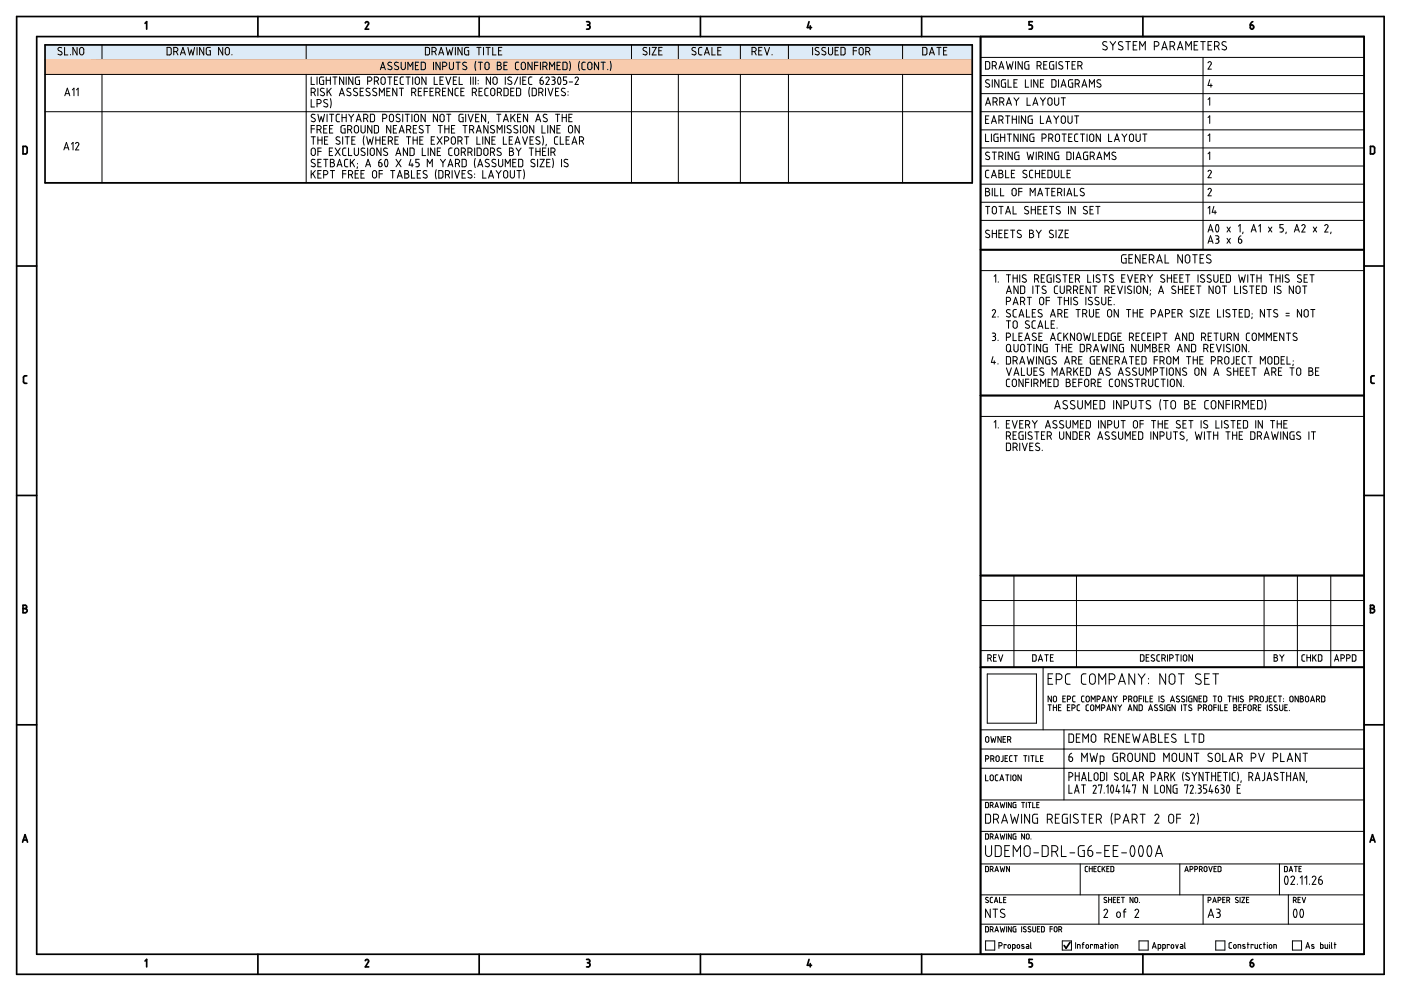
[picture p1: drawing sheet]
<svg xmlns="http://www.w3.org/2000/svg" width="420mm" height="297mm" viewBox="0 0 420 297" stroke-linecap="round" stroke-linejoin="round" font-family="sans-serif">
<g fill="none" stroke="#000" stroke-width=".51">
<path d="M5 5h410.1v287h-410.1zM11 11h398.1v275h-398.1zM13.5 13.5h278.1v41.3h-278.1zM43.5 7l.5-.5v2.2M77.3 5v6M109.6 6.9a.51 .51 0 0 1 .6-.4 .51 .51 0 0 1 .3 .7l-.9 1.5h1M143.7 5v6M175.9 6.5h.5a.5 .5 0 0 1 .5 .5 .5 .5 0 0 1-.5 .5M176.2 7.5h.2M176.4 7.5l.4 .2v.8l-.9 .2M210.1 5v6M242.6 6.5l-.5 1.8h1.3"/>
<path d="M243 7.7v1M276.4 5v6M294.1 11v275M309.6 6.5h-1v1l.8 .1 .2 .4M309.6 8v.3M309.6 8.2l-.2 .5h-.8M342.8 5v6M375 7.5h.5a.58 .58 0 0 1 .6 .5 .58 .58 0 0 1-.5 .6 .58 .58 0 0 1-.6-.4zM375.7 6.5l-.5 .4-.2 .6M6.9 43.9h.8l.4 .2 .1 1.5-.3 .5h-1zM412.2 44.4v1.2M412.2 44.4l-.2-.4-1-.1v2.2h1l.2-.5"/>
<path d="M5 79.7h6M294.1 74.8h115M409.1 79.7h6M7.5 114.9h.5M7.5 112.6h.5M7.5 112.6l-.5 .5 .1 1.6 .4 .2M294.1 118.6h115M411.6 114.9h.5M411.6 112.6h.5M411.6 112.6l-.5 .5 .1 1.6 .4 .2M5 148.5h6M409.1 148.5h6"/>
<path d="M294.1 172.5h115M6.9 182.4h.6M7.5 181.4a.5 .5 0 0 1 .5 .5 .5 .5 0 0 1-.5 .5 .63 .63 0 0 1 .7 .6 .63 .63 0 0 1-.7 .7M7.5 181.4h-.6v2.3h.6M411 181.4h.6a.5 .5 0 0 1 .5 .5 .5 .5 0 0 1-.5 .5 .62 .62 0 0 1 .6 .6 .62 .62 0 0 1-.6 .7h-.6zM411 182.4h.6M5 217.3h6M294.1 200h115M409.1 217.3h6M6.8 252.4l.7-2.2 .8 2.2M7 251.8h1.1M410.9 252.4l.7-2.2 .8 2.2"/>
<path d="M411.1 251.8h1.1M43.5 288.1l.5-.5v2.2M77.3 286v6M109.6 288a.51 .51 0 0 1 .6-.4 .51 .51 0 0 1 .3 .7M110.5 288.3l-.9 1.5h1M143.7 286v6M175.9 287.6h.5a.5 .5 0 0 1 .5 .5 .5 .5 0 0 1-.5 .5M175.9 289.8h.5M176.2 288.6h.2M176.4 288.6a.57 .57 0 0 1 .5 .7l-.5 .5M210.1 286v6M242.6 287.6l-.5 1.7h1.3"/>
<path d="M243 288.8v1M276.4 286v6M308.6 289.8h.5M309.6 287.6h-1v1h.8l.2 .5M309.6 289.1v.2M309.6 289.3l-.5 .5M320.9 282.4l-1.2 1.8-.6-.8M342.8 286v6M375 288.6h.5a.58 .58 0 0 1 .6 .4 .58 .58 0 0 1-.5 .7 .58 .58 0 0 1-.6-.4zM375.7 287.6l-.5 .3-.2 .7"/>
</g>
<g fill="none" stroke="#000" stroke-width=".3">
<path d="M13.5 17.9h278.1M18.5 14.3a.59 .59 0 0 0-.9 0 .59 .59 0 0 0 .1 .9l.6 .3a.57 .57 0 0 1 .2 .9 .57 .57 0 0 1-.9-.1l-.2-.1M19.4 14.2v2.3h1M21.1 16.3v.2M23.1 14.2v2.3l-1.2-2.3v2.3M24.1 14.4l.4-.2 .4 .2 .2 1.4a.63 .63 0 0 1-.6 .7 .63 .63 0 0 1-.6-.7zM30.6 13.5v4.4M50.9 14.2h-.8v2.3h.8l.4-.3 .1-1.5-.5-.5M52.7 14.2h-.6v2.3M52.7 14.2a.63 .63 0 0 1 .7 .6 .63 .63 0 0 1-.7 .7h-.6M52.9 15.5l.5 1M54.1 16.5l.8-2.3 .7 2.3"/>
<path d="M54.3 15.8h1.1M56.3 14.2l.6 2.3 .5-1.5 .4 1.5 .6-2.3M59.1 14.2v2.3M61.1 14.2v2.3l-1.2-2.3v2.3M62.4 14.2l-.6 .5 .1 1.3 .2 .4 1 .1v-1.3h-.4M62.4 14.2h.7M66.8 14.2v2.3l-1.2-2.3v2.3M67.7 14.4l.5-.2 .4 .2 .2 1.4a.63 .63 0 0 1-.6 .7 .63 .63 0 0 1-.7-.7zM69.6 16.3v.2M91.8 13.5v4.4M117.4 18.8a.59 .59 0 0 0-.8-.1 .59 .59 0 0 0 0 .9l.7 .3a.57 .57 0 0 1 .1 .9 .57 .57 0 0 1-.9 0l-.2-.2M119.4 18.8a.6 .6 0 0 0-.8-.1 .6 .6 0 0 0 0 .9l.7 .3a.57 .57 0 0 1 .1 .9 .57 .57 0 0 1-.9 0l-.2-.2"/>
<path d="M120.3 18.6v1.7a.63 .63 0 0 0 .6 .6 .63 .63 0 0 0 .7-.6v-1.7M124.6 19.6h.7M125.6 18.6h-1v2.3h1M127.6 19.1l-.3-.4-1-.1v2.3l1-.1 .3-.4M127.6 19.1v1.3M128.3 14.2h-.7v2.3h.7M128.3 14.2l.5 .5v1.5l-.5 .3M130 18.6v2.3M130.2 14.2h-.6v2.3M130.2 14.2a.63 .63 0 0 1 .6 .6 .63 .63 0 0 1-.6 .7h-.6M130.3 15.5l.5 1M131.6 16.5l.7-2.3 .8 2.3"/>
<path d="M131.8 15.8h1.1M132 18.6v2.3l-1.3-2.3v2.3M132.8 19.9h.6a.63 .63 0 0 0 .6-.6 .63 .63 0 0 0-.6-.7h-.6v2.3M133.8 14.2l.5 2.3 .5-1.5 .5 1.5 .5-2.3M134.7 18.6l.1 1.7a.63 .63 0 0 0 .6 .6 .63 .63 0 0 0 .6-.6v-1.7M136.6 14.2v2.3M136.8 18.6h1.2M137.4 18.6v2.3M138.6 14.2v2.3l-1.3-2.3v2.3M139.8 14.2l-.5 .5v1.3l.3 .4 1 .1v-1.3h-.4M139.8 14.2h.8M139.9 18.8a.59 .59 0 0 0-.9-.1 .59 .59 0 0 0 0 .9l.7 .3a.57 .57 0 0 1 .1 .9 .57 .57 0 0 1-.8 0l-.2-.2"/>
<path d="M142.7 18.4a3.9 3.9 0 0 0 0 2.7M143 14.2h1.3M143.4 18.6h1.3M143.6 14.2v2.3M144.1 18.6v2.3M145 14.2v2.3M145.8 14.2h1.2M146.4 14.2v2.3M146.7 19.3v1M146.7 19.3a.63 .63 0 0 0-.6-.7 .63 .63 0 0 0-.7 .7v1a.63 .63 0 0 0 .7 .6 .63 .63 0 0 0 .6-.6M147.8 14.2v2.3h1M149.1 18.6h.7a.5 .5 0 0 1 .5 .5 .5 .5 0 0 1-.5 .5 .63 .63 0 0 1 .6 .7 .63 .63 0 0 1-.6 .6h-.7z"/>
<path d="M149.1 19.6h.7M149.5 15.2h.8M150.5 14.2h-1v2.3h1M151.1 19.6h.8M152.1 18.6h-1v2.3h1M155.6 18.6l-.8 .1-.2 .4v1.5l1 .3M156.5 18.8l.4-.2 .5 .2 .2 1.5a.63 .63 0 0 1-.7 .6 .63 .63 0 0 1-.6-.6zM159.6 18.6v2.3l-1.3-2.3v2.3M160.3 19.6h1M161.3 18.6h-1v2.3M162.1 18.6v2.3M162.8 19.9h.6a.63 .63 0 0 0 .7-.6 .63 .63 0 0 0-.7-.7h-.6v2.3"/>
<path d="M163.6 19.9l.5 1M167.1 19.6h.7M168.1 18.6h-1v2.3h1M168.8 18.6h.8l.4 .3 .1 1.5-.3 .4-1 .1zM170.8 18.4a3.9 3.9 0 0 1 0 2.7M173.8 18.4a3.9 3.9 0 0 0 0 2.7M175.5 18.6l-.7 .1-.3 .4 .1 1.5 .9 .3M176.4 18.8l.5-.2 .4 .2 .2 1.5a.63 .63 0 0 1-.6 .6 .63 .63 0 0 1-.6-.6zM179.5 18.6v2.3l-1.2-2.3v2.3M180.3 18.6h1.2M180.9 18.6v2.3M183 18.4a3.9 3.9 0 0 1 0 2.7"/>
<path d="M189.4 13.5v4.4M194 14.3a.59 .59 0 0 0-.9 0 .59 .59 0 0 0 0 .9l.7 .3a.57 .57 0 0 1 .1 .9 .57 .57 0 0 1-.8-.1l-.3-.1M194.8 14.2v2.3M195.6 14.2h1.2l-1.2 2.3h1.2M197.6 15.2h.7M198.6 14.2h-1v2.3h1M203.4 13.5v4.4M208.6 14.3a.59 .59 0 0 0-.8 0 .59 .59 0 0 0 0 .9l.7 .3a.57 .57 0 0 1 .1 .9 .57 .57 0 0 1-.9-.1l-.2-.1M210 14.2h.5M210 14.2l-.4 .3-.1 1.5 .3 .4 .7 .1M211.3 16.5l.7-2.3 .7 2.3M211.5 15.8h1.1"/>
<path d="M213.5 14.2v2.3h1M215.3 15.2h.7M216.3 14.2h-1v2.3h1M222 13.5v4.4M225.5 15.5h.7M226.2 14.2a.63 .63 0 0 1 .6 .6 .63 .63 0 0 1-.6 .7M226.2 14.2h-.7v2.3M226.3 15.5l.5 1M227.5 15.2h.8M228.5 14.2h-1v2.3h1M229.3 14.2l.7 2.3 .8-2.3M231.5 16.3v.2"/>
<path d="M236.5 13.5v4.4M243.7 14.2v2.3M245.6 14.3a.59 .59 0 0 0-.9 0 .59 .59 0 0 0 0 .9l.7 .3a.57 .57 0 0 1 .1 .9 .57 .57 0 0 1-.8-.1l-.2-.1M247.6 14.3a.59 .59 0 0 0-.9 0 .59 .59 0 0 0 0 .9l.7 .3a.57 .57 0 0 1 .1 .9 .57 .57 0 0 1-.8-.1l-.2-.1M248.5 14.2v1.6a.63 .63 0 0 0 .6 .7 .63 .63 0 0 0 .6-.7v-1.6M250.4 15.2h.8M251.5 14.2h-1.1v2.3h1.1M253 14.2l.5 .5M253 14.2h-.8v2.3l1-.1 .3-.4M253.4 14.7v1.3M255.9 15.2h1M256.9 14.2h-1v2.3"/>
<path d="M257.8 14.4l.5-.2 .4 .2 .2 1.4a.63 .63 0 0 1-.6 .7 .63 .63 0 0 1-.7-.7zM260.3 14.2h-.6v2.3M260.3 14.2a.63 .63 0 0 1 .6 .6 .63 .63 0 0 1-.6 .7h-.6M260.4 15.5l.5 1M270.7 13.5v4.4M277.5 14.2h-.8v2.3h.8l.4-.3 .1-1.5-.5-.5M278.7 16.5l.8-2.3 .7 2.3M278.9 15.8h1.1M281 14.2h1.2M281.6 14.2v2.3M283 15.2h.7M284 14.2h-1v2.3h1"/>
<path d="M294.1 17.2h115M295.6 18.5h.7l.5 .2v1.5l-.2 .4-1 .1zM297.6 19.7h.6a.63 .63 0 0 0 .6-.6 .63 .63 0 0 0-.6-.6h-.6v2.2M298.3 19.7l.5 1M301.8 18.5l.5 2.2 .5-1.5 .5 1.5 .5-2.2M304.6 18.5v2.2M306.6 18.5v2.2l-1.3-2.2v2.2M308.6 18.5h-.8l-.4 .2-.1 1.5 .3 .4 1 .1v-1.2h-.4M311 19.7h.6a.63 .63 0 0 0 .7-.6 .63 .63 0 0 0-.7-.6h-.6v2.2M311.8 19.7l.5 1M313 19.5h.8M314 18.5h-1v2.2h1"/>
<path d="M316 18.5h-.7l-.5 .2v1.5l.2 .4 1 .1v-1.2h-.4M316.8 18.5v2.2M318.6 18.6a.59 .59 0 0 0-.8-.1 .59 .59 0 0 0 0 .9l.7 .4a.57 .57 0 0 1 .1 .8 .57 .57 0 0 1-.9 0l-.2-.1M319.5 18.5h1.3M320.1 18.5v2.2M321.5 19.5h.8M322.5 18.5h-1v2.2h1M323.3 19.7h.6a.63 .63 0 0 0 .6-.6 .63 .63 0 0 0-.6-.6h-.6v2.2M324 19.7l.5 1M331.8 13.9a.63 .63 0 0 1 .1 1 .63 .63 0 0 1-1-.1l-.2-.1M331.9 12.6a.66 .66 0 0 0-.9-.1 .66 .66 0 0 0 0 1l.8 .4M332.9 12.5l.8 1.1"/>
<path d="M333.7 13.6v1.4M334.6 12.5l-.9 1.1M336.5 13.9a.63 .63 0 0 1 .1 1 .63 .63 0 0 1-.9-.1l-.3-.1M336.7 12.6a.66 .66 0 0 0-1-.1 .66 .66 0 0 0 0 1l.8 .4M337.6 12.5h1.4M338.3 12.5v2.5M339.9 13.6h.8M341 12.5h-1.1v2.5h1.1M341.8 15v-2.5l.8 1.3 .9-1.3v2.5M346.2 13.8l.7 .1a.69 .69 0 0 0 .7-.7 .69 .69 0 0 0-.7-.7h-.7v2.5M348.4 15l.8-2.5 .9 2.5M348.6 14.3h1.2"/>
<path d="M350.9 13.8l.7 .1a.69 .69 0 0 0 .7-.7 .69 .69 0 0 0-.7-.7h-.7v2.5M351.7 13.8l.6 1.2M353.1 15l.8-2.5 .9 2.5M353.4 14.3h1.2M355.6 15v-2.5l.9 1.3 .8-1.3v2.5M358.1 13.6h.9M359.2 12.5h-1.1v2.5h1.1M360.1 12.5h1.4M360.8 12.5v2.5M360.8 17.2v57.6M362.3 18.8a.51 .51 0 0 1 .7-.3 .51 .51 0 0 1 .2 .7l-.9 1.5h1M362.3 13.6h.8"/>
<path d="M363.4 12.5h-1.1v2.5h1.1M364.2 13.8l.7 .1a.69 .69 0 0 0 .7-.7 .69 .69 0 0 0-.7-.7h-.7v2.5M365.1 13.8l.5 1.2M367.5 13.9a.63 .63 0 0 1 .2 1 .63 .63 0 0 1-1-.1l-.2-.1M367.7 12.6a.66 .66 0 0 0-1-.1 .66 .66 0 0 0 .1 1l.7 .4M13.5 33.5h278.1M13.5 22.3h278.1M19.4 28.7l.8-2.3 .7 2.3M19.6 28.1h1.1M21.7 26.9l.5-.5v2.3M22.9 26.9l.5-.5v2.3M30.6 22.3v32.5"/>
<path d="M91.8 22.3v32.5M93.3 27.7h.7a.63 .63 0 0 0 .6-.6 .63 .63 0 0 0-.6-.7h-.7v2.3M93.3 23.1v2.2h1M93.3 29.8v2.3h1M93.3 38.6h1M94.1 27.7l.5 1M94.3 37.6h-1v2.3M94.5 34.4a.59 .59 0 0 0-.9-.1 .59 .59 0 0 0 0 .9l.7 .3a.57 .57 0 0 1 .1 .9 .57 .57 0 0 1-.8 0l-.3-.2M95.1 31.1h.6a.63 .63 0 0 0 .6-.7 .63 .63 0 0 0-.6-.6h-.6v2.3M95.1 38.9h.6a.63 .63 0 0 0 .6-.7 .63 .63 0 0 0-.6-.6h-.6v2.3M95.1 23.1v2.2M95.3 26.4v2.3"/>
<path d="M95.3 34.2l.5 2.3 .5-1.5 .5 1.5 .5-2.3M95.8 38.9l.5 1M97.1 23.1h-.8l-.4 .2-.1 1.5 .3 .4 1 .1v-1.2h-.4M97.1 38.6h.7M97.2 26.6a.59 .59 0 0 0-.9-.1 .59 .59 0 0 0 .1 .9l.7 .3a.57 .57 0 0 1 .1 .9 .57 .57 0 0 1-.9 0l-.2-.2M97.8 24.1h1.3M97.8 23.1v2.2M98.1 37.6h-1v2.3h1M98.1 26.4v2.3M98.1 34.2v2.3M98.2 29.9a.59 .59 0 0 0-.9 0 .59 .59 0 0 0 0 .9l.8 .3a.57 .57 0 0 1 .1 .9 .57 .57 0 0 1-.9 0l-.2-.2M98.6 27.3l.7 1.4"/>
<path d="M98.8 34.2h1.3M98.8 38.6h.8M99.1 29.6a3.9 3.9 0 0 1 0 2.7M99.1 23.1v2.2M99.3 26.4l-1.2 1.4M99.5 34.2v2.3M99.8 23.1h1.3M99.8 37.6h-1v2.3h1M100.5 23.1v2.2M101.8 28.7l.7-2.3 .8 2.3M101.8 34.2l-.7 .1-.3 .4 .1 1.5 .9 .3M102 28.1h1.1"/>
<path d="M102.6 34.2v2.3M102.6 35.2h1.2M103.1 23.1v2.2l-1.3-2.2v2.2M103.5 37.6h-.7l-.5 .3v1.5l.2 .4 1 .1v-1.3h-.4M103.8 23.1v2.2M103.8 34.2v2.3M104.3 38.9h.6a.63 .63 0 0 0 .6-.7 .63 .63 0 0 0-.6-.6h-.6v2.3M104.6 34.2l.7 1M105 38.9l.5 1M105.1 26.6a.6 .6 0 0 0-.8-.1 .6 .6 0 0 0 0 .9l.7 .3a.57 .57 0 0 1 .1 .9 .57 .57 0 0 1-.9 0l-.2-.2M105.3 35.2v1.3M105.8 23.1v2.2l-1.2-2.2v2.2"/>
<path d="M106.1 34.2l-.8 1M106.4 37.8l.5-.2 .4 .2 .2 1.4a.63 .63 0 0 1-.6 .7 .63 .63 0 0 1-.6-.7zM106.6 23.6v1.2M106.8 36.5l.8-2.3 .7 2.3M107 35.9h1.1M107.1 26.6a.59 .59 0 0 0-.8-.1 .59 .59 0 0 0 0 .9l.7 .3a.57 .57 0 0 1 .1 .9 .57 .57 0 0 1-.9 0l-.2-.2M107.5 24.1h.3v1.2l-1-.1-.2-.4M107.8 23.1h-1l-.2 .5M108 27.4h.8M108.3 37.6v1.6a.63 .63 0 0 0 .6 .7 .63 .63 0 0 0 .6-.7v-1.6M109 26.4h-1v2.3h1M109.1 35.5h.6a.63 .63 0 0 0 .6-.6 .63 .63 0 0 0-.6-.7h-.6v2.3"/>
<path d="M109.8 35.5l.5 1M110.3 24.3h.6a.63 .63 0 0 0 .6-.6 .63 .63 0 0 0-.6-.6h-.6v2.2M110.9 26.6a.59 .59 0 0 0-.9-.1 .59 .59 0 0 0 0 .9l.7 .3a.57 .57 0 0 1 .1 .9 .57 .57 0 0 1-.8 0l-.2-.2M111.5 37.6v2.3l-1.2-2.3v2.3M111.8 34.2h-.7v2.3h.7M111.8 34.2l.5 .5v1.5l-.5 .3M112.3 24.3h.6a.63 .63 0 0 0 .6-.6 .63 .63 0 0 0-.6-.6h-.6v2.2M112.3 37.6h.7l.4 .3 .1 1.5-.2 .4-1 .1zM112.9 26.6a.6 .6 0 0 0-.9-.1 .6 .6 0 0 0 0 .9l.7 .3a.57 .57 0 0 1 .1 .9 .57 .57 0 0 1-.8 0l-.2-.2M113 24.3l.5 1M113.8 28.7v-2.3l.7 1.3 .8-1.3v2.3M114.1 20.9l.7-2.3 .8 2.3"/>
<path d="M114.3 20.3h1.1M114.5 23.2l.4-.1 .4 .1 .2 1.5a.63 .63 0 0 1-.6 .6 .63 .63 0 0 1-.6-.6zM114.8 35.5h.6a.63 .63 0 0 0 .6-.6 .63 .63 0 0 0-.6-.7h-.6v2.3M116 27.4h.8M116.3 23.1h1.2M116.8 35.9a.63 .63 0 0 0 .6 .6 .63 .63 0 0 0 .6-.6M116.8 34.9a.63 .63 0 0 1 .6-.7 .63 .63 0 0 1 .6 .7v1M116.8 34.9v1M116.9 23.1v2.2M117 26.4h-1v2.3h1M117.2 37.6v2.3l-1.2-2.3v2.3M118 38.6h.7"/>
<path d="M118.3 24.1h.7M119 37.6h-1v2.3h1M119 26.4v2.3l-1.2-2.3v2.3M119.3 23.1h-1v2.2h1M119.7 39.9l.8-2.3 .7 2.3M119.8 26.4h1.2M119.9 34.4a.59 .59 0 0 0-.9-.1 .59 .59 0 0 0 0 .9l.7 .3a.57 .57 0 0 1 .2 .9 .57 .57 0 0 1-.9 0l-.2-.2M119.9 39.2h1.1M120.4 26.4v2.3M120.5 23.1l-.5 .5 .1 1.5 .4 .2M120.5 25.3h.5M120.5 23.1h.5"/>
<path d="M120.8 34.2v2.3M121.5 34.2h1.3M121.8 23.1h1.2M122 38.9h.6a.63 .63 0 0 0 .6-.7 .63 .63 0 0 0-.6-.6h-.6v2.3M122.2 34.2v2.3M122.3 20.9v-2.3l.8 1.3 .7-1.3v2.3M122.4 23.1v2.2M122.7 38.9l.5 1M123.5 27.7h.6a.63 .63 0 0 0 .6-.6 .63 .63 0 0 0-.6-.7h-.6v2.3M123.5 34.2v2.3M123.8 23.1v2.2M124 38.6h.7"/>
<path d="M124.2 27.7l.5 1M124.3 35.9v-1a.63 .63 0 0 1 .6-.7 .63 .63 0 0 1 .6 .7v1M124.3 35.9a.63 .63 0 0 0 .6 .6 .63 .63 0 0 0 .6-.6M124.7 23.2l.4-.1 .5 .1 .2 1.5a.63 .63 0 0 1-.7 .6 .63 .63 0 0 1-.6-.6zM125 37.6h-1v2.3h1M125.5 27.4h.7M126.4 26.4h-.9v2.3h.9M126.8 37.7a.59 .59 0 0 0-.8 0 .59 .59 0 0 0 0 .9l.7 .3a.57 .57 0 0 1 .1 .9 .57 .57 0 0 1-.9 0l-.2-.2M127.2 27.4h1M127.5 34.2v2.3l-1.2-2.3v2.3M127.7 37.6h1.3M127.8 23.1v2.2l-1.3-2.2v2.2"/>
<path d="M128.2 26.4h-1v2.3M128.3 37.6v2.3M129 27.4h.7M130 26.4h-1v2.3h1M130.2 23.1v2.2h1M130.7 27.7h.6a.63 .63 0 0 0 .7-.6 .63 .63 0 0 0-.7-.7h-.6v2.3M131.2 34.2v2.3l-1.2-2.3v2.3M131.4 37.6h1.3M131.4 27.7l.6 1M132 35.9v-1a.63 .63 0 0 1 .6-.7 .63 .63 0 0 1 .6 .7v1M132 24.1h.7M132 35.9a.63 .63 0 0 0 .6 .6 .63 .63 0 0 0 .6-.6"/>
<path d="M132 37.6v2.3M132.7 27.4h.8M133 23.1h-1v2.2h1M133.4 38.6h1.2M133.4 37.6v2.3M133.7 23.1l.8 2.2 .7-2.2M133.7 26.4h-1v2.3h1M134 34.2h1.2M134.6 34.2v2.3M134.6 37.6v2.3M135.4 38.6h.7M135.7 26.4v2.3l-1.2-2.3v2.3"/>
<path d="M136 24.1h.7M136.4 37.6h-1v2.3h1M137 23.1h-1v2.2h1M137.5 26.4l-.8 .1-.2 .4v1.5l1 .3M137.7 23.1v2.2h1M138.2 27.4h.8M138.8 37.6h1.3M138.9 34.2h-.8l-.4 .3-.1 1.5 .3 .4 1 .1v-1.3h-.4M139.2 26.4h-1v2.3h1M139.5 37.6v2.3M139.7 34.2v2.3M140.4 34.2l.7 2.3 .8-2.3"/>
<path d="M140.8 38.9h.7a.63 .63 0 0 0 .6-.7 .63 .63 0 0 0-.6-.6h-.7v2.3M141.1 23.1v2.2M141.6 38.9l.5 1M141.6 27.7h.7a.63 .63 0 0 0 .6-.6 .63 .63 0 0 0-.6-.7h-.7v2.3M141.9 23.1v2.2M142.4 27.7l.5 1M142.6 23.1v2.2M142.6 35.2h.8M142.8 39.9l.8-2.3 .7 2.3M143 39.2h1.1M143.4 24.1v.1M143.4 25.1v.1"/>
<path d="M143.7 34.2h-1.1v2.3h1.1M143.7 27.4h.7M144.7 26.4h-1v2.3h1M145.6 34.2v2.3l-1.2-2.3v2.3M146.3 37.6v2.3l-1.2-2.3v2.3M146.4 26.4l-.8 .1-.2 .4 .1 1.5 .9 .3M146.5 36.5l-.1 .5M147.1 23.1v2.2l-1.3-2.2v2.2M147.3 26.6l.5-.2 .4 .2 .2 1.5a.63 .63 0 0 1-.6 .6 .63 .63 0 0 1-.6-.6zM148 23.2l.5-.1 .4 .1 .2 1.5a.63 .63 0 0 1-.6 .6 .63 .63 0 0 1-.7-.6zM148.2 37.7a.59 .59 0 0 0-.9 0 .59 .59 0 0 0 .1 .9l.7 .3a.57 .57 0 0 1 .1 .9 .57 .57 0 0 1-.9 0l-.2-.2M149 34.2h1.2"/>
<path d="M149.1 39.9v-2.3l.7 1.3 .8-1.3v2.3M149.2 27.7h.6a.63 .63 0 0 0 .6-.6 .63 .63 0 0 0-.6-.7h-.6v2.3M149.6 34.2v2.3M149.9 27.7l.5 1M151 36.5l.7-2.3 .8 2.3M151.2 26.4h.7l.4 .3 .1 1.5-.2 .4-1 .1zM151.2 35.9h1.1M151.3 37.6v2.3M151.5 23.1v2.2M153.2 27.4h.7M153.2 34.2v2.3M153.2 37.7a.6 .6 0 0 0-.9 0 .6 .6 0 0 0 .1 .9l.7 .3a.57 .57 0 0 1 .1 .9 .57 .57 0 0 1-.9 0l-.2-.2"/>
<path d="M153.4 23.2a.59 .59 0 0 0-.9-.1 .59 .59 0 0 0 0 .9l.8 .4a.57 .57 0 0 1 .1 .8 .57 .57 0 0 1-.9 0l-.2-.1M153.7 35.1l.8 1.4M154.2 26.4h-1v2.3h1M154.5 34.2l-1.3 1.4M154.9 26.4h.8l.4 .3 .1 1.5-.3 .4-1 .1zM155.2 35.2h.8M155.2 37.7a.59 .59 0 0 0-.9 0 .59 .59 0 0 0 .1 .9l.7 .3a.57 .57 0 0 1 .1 .9 .57 .57 0 0 1-.9 0l-.2-.2M155.3 23.1l-1 2.2M156 23.1v2.2M156.1 37.6v2.3M156.2 34.2h-1v2.3h1M156.8 24.1h.7"/>
<path d="M157 37.8l.5-.2 .4 .2 .2 1.4a.63 .63 0 0 1-.6 .7 .63 .63 0 0 1-.7-.7zM157.8 23.1h-1v2.2h1M158.2 34.2v2.3l-1.2-2.3v2.3M158.5 24.8l.3 .4 .7 .1M158.5 23.6v1.2M158.8 26.2a3.9 3.9 0 0 0 0 2.7M159.5 23.1h-.7l-.3 .5M159.6 26.4h.7l.5 .3v1.5l-.2 .4-1 .1zM160.1 37.6v2.3l-1.3-2.3v2.3M160.7 36.5l.7-2.3 .8 2.3M160.9 35.9h1M161.6 27.7h.6a.63 .63 0 0 0 .6-.6 .63 .63 0 0 0-.6-.7h-.6v2.3"/>
<path d="M162 24.1h.5a.58 .58 0 0 1 .6 .4 .58 .58 0 0 1-.5 .7 .58 .58 0 0 1-.6-.4zM162.3 27.7l.5 1M162.5 37.6v2.3h1M162.7 23.1l-.5 .3-.2 .7M163.6 26.4v2.3M163.7 23.4a.5 .5 0 0 1 .7-.3 .5 .5 0 0 1 .3 .7l-1 1.5h1M164 34.4a.59 .59 0 0 0-.8-.1 .59 .59 0 0 0 0 .9l.7 .3a.57 .57 0 0 1 .1 .9 .57 .57 0 0 1-.9 0l-.2-.2M164.3 37.6v2.3M164.3 26.4l.8 2.3 .7-2.3M164.8 20.9v-2.3l.8 1.3 .7-1.3v2.3M165.5 23.1h.5a.5 .5 0 0 1 .5 .5 .5 .5 0 0 1-.5 .5M165.7 24.1h.3"/>
<path d="M166 24.1a.64 .64 0 0 1 .5 .6 .64 .64 0 0 1-.5 .6h-.5M166.3 37.6v2.3l-1.3-2.3v2.3M166.6 27.4h.7M166.6 34.2h1.3M167 38.6h.8M167.2 34.2v2.3M167.5 23.2l.1-.1a1.28 1.28 0 0 1 .5 1.9l-.2 .3a1.28 1.28 0 0 1-.5-1.9zM167.6 26.4h-1v2.3h1M168 37.6h-1v2.3h1M168.6 35.2h1.2M168.6 34.2v2.3M169.5 26.6a.6 .6 0 0 0-.9-.1 .6 .6 0 0 0 0 .9l.7 .3a.57 .57 0 0 1 .1 .9 .57 .57 0 0 1-.8 0l-.3-.2"/>
<path d="M169.8 34.2v2.3M170 23.1h-1v1h.5a.64 .64 0 0 1 .5 .6 .64 .64 0 0 1-.5 .6h-.5M170.3 27.4v.2M170.3 28.4v.2M170.6 35.2h.7M170.7 37.8l.4-.2 .4 .2 .2 1.4a.63 .63 0 0 1-.6 .7 .63 .63 0 0 1-.6-.7zM170.7 24.6h1M171.6 34.2h-1v2.3h1M172.5 23.4a.51 .51 0 0 1 .6-.3 .51 .51 0 0 1 .3 .7l-.9 1.5h1M173.7 37.6v2.3l-1.2-2.3v2.3M182.3 20.8v.1M189.4 22.3v32.5"/>
<path d="M203.4 22.3v32.5M222 22.3v32.5M236.5 22.3v32.5M270.7 22.3v32.5M294.1 22.6h115M294.1 28.1h115M294.1 33.5h115M294.1 38.9h115M295.6 31.6l.7-2.3 .8 2.3M295.6 35.8h.7M295.8 30.9h1.1M296.6 34.7h-1v2.3h1"/>
<path d="M296.7 24a.59 .59 0 0 0-.9 0 .59 .59 0 0 0 0 .8l.7 .4a.57 .57 0 0 1 .2 .8 .57 .57 0 0 1-.9 0l-.2-.1M297.3 37l.8-2.3 .7 2.3M297.5 36.4h1.1M297.6 23.9v2.2M297.8 30.6h.6a.63 .63 0 0 0 .7-.7 .63 .63 0 0 0-.7-.6h-.6v2.3M298.6 30.6l.5 1M299.6 36h.6a.63 .63 0 0 0 .6-.6 .63 .63 0 0 0-.6-.7h-.6v2.3M299.6 23.9v2.2l-1.3-2.2v2.2M299.6 20.7l.7-2.2 .8 2.2M299.8 20.1h1.1M299.8 30.6h.6a.63 .63 0 0 0 .7-.7 .63 .63 0 0 0-.7-.6h-.6v2.3M300.3 36l.5 1"/>
<path d="M300.6 30.6l.5 1M301.6 23.9h-.8l-.4 .2-.1 1.5 .3 .5h1v-1.2h-.4M301.6 34.7h1.2M301.8 31.6l.8-2.3 .7 2.3M302 30.9h1.1M302.2 34.7v2.3M302.3 23.9v2.2h1M303.6 35.8h1.2M303.6 34.7v2.3M304.1 24.9h.7M304.1 29.3l.7 1M304.8 30.3v1.3"/>
<path d="M304.8 34.7v2.3M305.1 23.9h-1v2.2h1M305.6 29.3l-.8 1M305.6 34.7v2.3M307.5 23.9v2.2h1M307.6 34.7v2.3l-1.3-2.3v2.3M308 29.3v2.3h1M308.3 35.2v1.3M309.2 35.8h.4v1.2l-1-.1-.3-.4M309.3 23.9v2.2M309.6 34.7l-1 .1-.3 .4M309.8 31.6l.7-2.3 .8 2.3"/>
<path d="M310 30.9h1M311.3 23.9v2.2l-1.3-2.2v2.2M312 34.7v2.3h1M312 24.9h.8M312 29.3l.8 1M312.8 30.3v1.3M313 23.9h-1v2.2h1M313.5 29.3l-.7 1M313.8 37l.7-2.3 .8 2.3M314 36.4h1.1M314.4 29.5l.5-.2 .4 .2 .2 1.4a.63 .63 0 0 1-.6 .7 .63 .63 0 0 1-.6-.7zM316 34.7l.8 1.1"/>
<path d="M316.2 23.9l.5 .5-.1 1.5-.4 .2M316.2 23.9h-.8v2.2h.8M316.3 29.3v1.6a.63 .63 0 0 0 .6 .7 .63 .63 0 0 0 .6-.7v-1.6M316.8 35.8v1.2M317.5 23.9v2.2M317.5 34.7l-.7 1.1M318.2 26.1l.8-2.2 .7 2.2M318.3 29.3h1.2M318.4 25.5h1.1M318.4 34.9l.5-.2 .4 .2 .2 1.5a.63 .63 0 0 1-.6 .6 .63 .63 0 0 1-.6-.6zM318.9 29.3v2.3M320.3 34.7v1.7a.63 .63 0 0 0 .6 .6 .63 .63 0 0 0 .6-.6v-1.7"/>
<path d="M321.7 23.9h-.7l-.5 .2v1.5l.2 .5h1v-1.2h-.4M322.3 34.7h1.2M322.5 25.1h.6a.63 .63 0 0 0 .6-.6 .63 .63 0 0 0-.6-.6h-.6v2.2M322.9 34.7v2.3M323.2 25.1l.5 1M324.5 26.1l.7-2.2 .7 2.2M324.7 25.5h1.1M326.7 26.1v-2.2l.7 1.2 .8-1.2v2.2M329.9 25.2a.57 .57 0 0 1 .1 .8 .57 .57 0 0 1-.8 0l-.2-.1M330.1 24a.59 .59 0 0 0-.9 0 .59 .59 0 0 0 0 .8l.7 .4M362.3 29.8l.5-.5v2.3M362.3 35.2l.5-.5v2.3"/>
<path d="M362.8 23.9l-.5 1.7h1.2M363.2 25.1v1M13.5 54.8h278.1M19.2 44.9l.7-2.2 .8 2.2M19.4 44.3h1M21.4 43.2l.5-.5v2.2M22.7 43.1a.5 .5 0 0 1 .6-.4 .5 .5 0 0 1 .3 .7l-.9 1.5h1M93.3 51.1v2.3M93.3 41h1.3M93.5 44.6l.5-.2 .4 .2 .2 1.4a.63 .63 0 0 1-.6 .6 .63 .63 0 0 1-.7-.6zM93.8 52l.8 1.4M94 41v2.2"/>
<path d="M94.5 47.9a.59 .59 0 0 0-.9-.1 .59 .59 0 0 0 0 .9l.7 .4a.57 .57 0 0 1 .1 .8 .57 .57 0 0 1-.8 0l-.3-.2M94.6 51.1l-1.3 1.4M95.3 41v2.2M95.3 42h1.3M95.3 45.4h1M95.3 48.7h.8M95.3 52.1h.8M96.3 44.4h-1v2.2M96.3 47.8h-1v2.2h1M96.3 51.1h-1v2.3h1M96.6 41v2.2M97.1 47.8h1.2"/>
<path d="M97.1 52.4h.6M97.3 42h.8M97.7 52.4a.63 .63 0 0 0 .6-.7 .63 .63 0 0 0-.6-.6h-.6v2.3M97.7 47.8v2.2M98.3 41h-1v2.2h1M98.8 45.4h.7M99.1 47.8l.6-.1a.5 .5 0 0 1 .5 .5 .5 .5 0 0 1-.5 .5 .62 .62 0 0 1 .6 .7 .62 .62 0 0 1-.6 .6h-.6zM99.1 48.7h.6M99.1 51.1h1.2M99.7 51.1v2.3M99.8 44.4h-1v2.2h1M100.5 44.4l1.5 2.2"/>
<path d="M101.1 50l.7-2.2 .8 2.2M101.3 49.4h1.1M101.9 41.1a.59 .59 0 0 0-.9 0 .59 .59 0 0 0 0 .8l.7 .4a.57 .57 0 0 1 .1 .9 .57 .57 0 0 1-.8-.1l-.2-.1M102 44.4l-1.5 2.2M102.8 44.9v1.5l1 .2M102.8 41v2.2M102.8 52.1h1M103.3 48.2l.1 1.5 .9 .3M103.5 41h1.3M103.8 44.4h-.8l-.2 .5M103.8 51.1h-1v2.3M104.1 41v2.2"/>
<path d="M104.3 47.8h-.7l-.3 .4M104.5 44.4v2.2h1M104.5 52.4h.6M105.1 47.8v2.2M105.1 52.4a.63 .63 0 0 0 .7-.7 .63 .63 0 0 0-.7-.6h-.6v2.3M105.3 52.4l.5 1M105.5 42h.8M105.6 48.6l.7 1.4M106.3 44.4v1.6a.63 .63 0 0 0 .6 .6 .63 .63 0 0 0 .6-.6v-1.6M106.3 47.8l-1.2 1.3M106.5 41h-1v2.2h1M106.5 52.1h.8"/>
<path d="M107.2 50l-.1 .5M107.2 49v.1M107.5 51.1h-1v2.3h1M108.3 52.1h.7M109.2 40.7a3.9 3.9 0 0 0 0 2.8M109.3 51.1h-1v2.3h1M109.4 44.5a.59 .59 0 0 0-.9-.1 .59 .59 0 0 0 0 .9l.7 .4a.57 .57 0 0 1 .1 .8 .57 .57 0 0 1-.8 0l-.2-.1M109.6 50l.8-2.2 .7 2.2M109.9 49.4h1M110 41l.4 2.2 .6-1.5 .5 1.5 .5-2.2M110.3 44.4v2.2M111.2 44.6l.4-.2 .5 .2 .2 1.4a.63 .63 0 0 1-.7 .6 .63 .63 0 0 1-.6-.6z"/>
<path d="M112.7 42h1.3M112.7 41v2.2M112.9 51.8v.9M113 51.7a.63 .63 0 0 0-.7-.6 .63 .63 0 0 0-.6 .7v.9a.63 .63 0 0 0 .6 .7 .63 .63 0 0 0 .7-.7M113.6 48.7h.5a.58 .58 0 0 1 .6 .5 .58 .58 0 0 1-.4 .7 .58 .58 0 0 1-.7-.4zM113.7 52.1h1M114 41v2.2M114.3 44.4v2.2l-1.3-2.2v2.2M114.3 47.7l-.5 .4-.2 .6M114.7 51.1h-1v2.3M114.7 42h.8M115.7 41h-1v2.2h1"/>
<path d="M116.1 47.9h-.5M116.1 47.9a1.67 1.67 0 0 1-.3 2.1 1.67 1.67 0 0 1-.2-2.1M116.1 44.5a.59 .59 0 0 0-.8-.1 .59 .59 0 0 0 0 .9l.7 .4a.57 .57 0 0 1 .1 .8 .57 .57 0 0 1-.9 0l-.2-.1M116.5 42.2h.6M117.1 41h-.6v2.2M117.1 41a.63 .63 0 0 1 .6 .6 .63 .63 0 0 1-.6 .6M117.1 51.1h1.3M117.2 42.2l.5 1M117.8 51.1v2.3M118.4 42h.8M118.7 46.6l.8-2.2 .7 2.2M118.8 47.8l1.5 2.2"/>
<path d="M118.9 46h1.1M119.1 53.4l.8-2.3 .7 2.3M119.4 52.7h1M119.5 41h-1.1v2.2h1.1M120.3 47.8l-1.5 2.2M121.4 52.1h.6M121.9 41h1.2M122 51.1a.5 .5 0 0 1 .5 .5 .5 .5 0 0 1-.5 .5 .63 .63 0 0 1 .6 .6 .63 .63 0 0 1-.6 .7M122 51.1h-.6v2.3h.6M122.2 44.4v2.2l-1.2-2.2v2.2M122.5 41v2.2M123.2 47.8l-.5 1.7h1.3"/>
<path d="M123.4 51.1v2.3h1M123.6 49v1M123.9 42h1.2M123.9 41v2.2M124.2 44.9l-.2-.5h-1v2.2h.7l.4-.2 .1-1.5M125.1 41v2.2M125.1 52.1h.8M125.7 47.8h-1v.9h.5a.64 .64 0 0 1 .5 .7 .64 .64 0 0 1-.5 .6h-.5M125.9 42h.7M126.2 51.1h-1.1v2.3h1.1M126.6 44.4v2.2h1.1M126.9 41h-1v2.2h1"/>
<path d="M127.2 52.1l.7 .3M127.9 52.4a.57 .57 0 0 1 .1 .9 .57 .57 0 0 1-.9 0l-.2-.2M128 51.2a.59 .59 0 0 0-.9 0 .59 .59 0 0 0 .1 .9M128.1 50v-2.2l.8 1.2 .7-1.2v2.2M128.4 44.4v2.2M129.3 42h.8M130.3 41h-1v2.2h1M130.4 44.4v2.2l-1.3-2.2v2.2M130.8 50.9a3.9 3.9 0 0 0 0 2.7M131.1 41l1.5 2.2M131.1 45.4h.8M131.6 51.1h.7l.5 .3v1.5l-.2 .4-1 .1z"/>
<path d="M132.1 47.8l.7 .9M132.1 44.4h-1v2.2h1M132.6 41l-1.5 2.2M132.8 48.7v1.3M133.3 42.2h.7M133.6 47.8l-.8 .9M133.6 52.4h.6M134 42.2a.63 .63 0 0 0 .6-.6 .63 .63 0 0 0-.6-.6h-.7v2.2M134.2 52.4a.63 .63 0 0 0 .6-.7 .63 .63 0 0 0-.6-.6h-.6v2.3M134.3 52.4l.5 1M134.3 50l.8-2.2 .7 2.2M134.5 49.4h1.1"/>
<path d="M134.6 44.9l.1 1.5 .9 .2M135.3 42.6a.63 .63 0 0 0 .7 .6 .63 .63 0 0 0 .6-.6M135.3 42.6v-1a.63 .63 0 0 1 .7-.6 .63 .63 0 0 1 .6 .6v1M135.6 44.4h-.8l-.2 .5M135.6 51.1v2.3M136.3 51.1l.8 2.3 .7-2.3M136.5 44.6l.5-.2 .4 .2 .2 1.4a.63 .63 0 0 1-.6 .6 .63 .63 0 0 1-.7-.6zM136.6 49h.6a.63 .63 0 0 0 .6-.6 .63 .63 0 0 0-.6-.7l-.6 .1v2.2M137.3 42.2h.7M137.3 49l.5 1M138 42.2a.63 .63 0 0 0 .6-.6 .63 .63 0 0 0-.6-.6h-.7v2.2M138.1 42.2l.5 1"/>
<path d="M138.3 45.6h.7a.63 .63 0 0 0 .6-.6 .63 .63 0 0 0-.6-.6h-.7v2.2M138.6 52.1h.7M139.1 45.6l.5 1M139.3 41h1.3M139.6 51.1h-1v2.3h1M139.8 48.2v1.5l-.5 .3h-.7v-2.2h1l.2 .4M140 41v2.2M140.3 45.6h.7a.63 .63 0 0 0 .6-.6 .63 .63 0 0 0-.6-.6h-.7v2.2M140.6 52.1l.7 .3a.57 .57 0 0 1 .1 .9 .57 .57 0 0 1-.8 0l-.3-.2M141.1 45.6l.5 1M141.5 51.2a.59 .59 0 0 0-.9 0 .59 .59 0 0 0 0 .9M142.3 44.4v2.2"/>
<path d="M142.3 52.1v.1M142.3 53.1v.2M142.5 47.5a3.9 3.9 0 0 0 0 2.7M143 41v2.2h1M143.3 50l.7-2.2 .8 2.2M143.5 49.4h1.1M144.3 44.9l-.2-.5h-1v2.2h.7l.5-.2v-1.5M144.8 41v2.2M144.8 51.1v2.3h1M145.3 44.6l.4-.2 .5 .2 .1 1.4a.63 .63 0 0 1-.6 .6 .63 .63 0 0 1-.6-.6zM146.5 53.4l.8-2.3 .7 2.3M146.7 47.9a.59 .59 0 0 0-.9-.1 .59 .59 0 0 0 0 .9l.7 .4a.57 .57 0 0 1 .1 .8 .57 .57 0 0 1-.8 0l-.3-.2"/>
<path d="M146.7 52.7h1.1M146.8 41v2.2l-1.3-2.2v2.2M147.1 45.6h.6a.63 .63 0 0 0 .6-.6 .63 .63 0 0 0-.6-.6h-.6v2.2M147.5 42h.8M147.8 45.6l.5 1M148.5 41h-1v2.2h1M148.7 47.9a.59 .59 0 0 0-.9-.1 .59 .59 0 0 0 0 .9l.7 .4a.57 .57 0 0 1 .1 .8 .57 .57 0 0 1-.8 0l-.3-.2M148.8 51.1l.7 1M149.5 47.8v1.6a.63 .63 0 0 0 .7 .6 .63 .63 0 0 0 .6-.6v-1.6M149.5 52.1v1.3M150.2 44.5a.6 .6 0 0 0-.9-.1 .6 .6 0 0 0 .1 .9l.7 .4a.57 .57 0 0 1 .1 .8 .57 .57 0 0 1-.9 0l-.2-.1M150.3 51.1l-.8 1"/>
<path d="M151 41v2.2h1M151.2 51.3l.5-.2 .4 .2 .2 1.4a.63 .63 0 0 1-.6 .7 .63 .63 0 0 1-.7-.7zM151.5 50v-2.2l.8 1.2 .7-1.2v2.2M152.7 42h.8M152.8 44.4h.6a.5 .5 0 0 1 .5 .5 .5 .5 0 0 1-.5 .5 .63 .63 0 0 1 .6 .6 .63 .63 0 0 1-.6 .6h-.6zM152.8 45.4h.6M153 51.1v1.6a.63 .63 0 0 0 .7 .7 .63 .63 0 0 0 .6-.7v-1.6M153.7 41h-1v2.2h1M153.8 48.7h.7M154.5 43.2l.7-2.2 .8 2.2M154.7 42.6h1.1M154.8 44.4l.7 1"/>
<path d="M154.8 47.8h-1v2.2h1M155 51.1h1.3M155.5 45.4v1.2M155.7 51.1v2.3M156.3 44.4l-.8 1M156.7 41l.8 2.2 .7-2.2M156.8 48.2l-.1 1.5-.4 .3h-.8v-2.2h1l.3 .4M157 50.9a3.9 3.9 0 0 1 0 2.7M158.7 44.4h1.3M159 42h.7M159.3 44.4v2.2M160 41h-1v2.2h1"/>
<path d="M160.3 47.9a.59 .59 0 0 0-.8-.1 .59 .59 0 0 0 0 .9l.7 .4a.57 .57 0 0 1 .1 .8 .57 .57 0 0 1-.9 0l-.2-.2M160.7 45.4h1.3M160.7 44.4v2.2M161.2 47.8v2.2M161.8 41.1a.59 .59 0 0 0-.8 0 .59 .59 0 0 0 0 .8l.7 .4a.57 .57 0 0 1 .1 .9 .57 .57 0 0 1-.9-.1l-.2-.1M162 44.4v2.2M162 47.8h1.2l-1.2 2.2h1.2M162.7 45.4h.8M162.7 40.7a3.9 3.9 0 0 1 0 2.8M163.7 44.4h-1v2.2h1M163.9 43.2l-.2 .6M164 48.7h.7"/>
<path d="M164.5 44.4v2.2M165 47.8h-1v2.2h1M165.2 45.6h.6a.63 .63 0 0 0 .7-.6 .63 .63 0 0 0-.7-.6h-.6v2.2M165.7 47.5a3.9 3.9 0 0 1 0 2.7M166 45.6l.5 1M167.3 41l-.8 .1-.2 .4v1.5l1 .2M168 41v2.2h1M168.4 47.8v2.2M169.8 42h.7M170.3 47.9a.59 .59 0 0 0-.9-.1 .59 .59 0 0 0 0 .9l.7 .4a.57 .57 0 0 1 .1 .8 .57 .57 0 0 1-.8 0l-.2-.2M170.8 41h-1v2.2h1M171.5 43.2l.8-2.2 .7 2.2"/>
<path d="M171.7 42.6h1.1M173.8 42.2h.6M174.4 42.2a.63 .63 0 0 0 .6-.6 .63 .63 0 0 0-.6-.6h-.6v2.2M174.5 42.2l.5 1M294.1 44.3h115M294.1 49.8h115M294.1 55.2h115M295.6 56.5l.6-.1a.5 .5 0 0 1 .5 .5 .5 .5 0 0 1-.5 .5 .62 .62 0 0 1 .6 .7 .62 .62 0 0 1-.6 .6h-.6zM295.6 40.2v2.2h1M295.6 57.4h.6M296.6 51l-.8 .1-.2 .4v1.5l1 .3M296.7 45.7a.6 .6 0 0 0-.9 0 .6 .6 0 0 0 0 .8l.7 .4a.57 .57 0 0 1 .2 .9 .57 .57 0 0 1-.9-.1l-.2-.1"/>
<path d="M297.3 40.2v2.2M297.3 53.3l.8-2.3 .7 2.3M297.5 52.6h1.1M297.6 56.5v2.2M297.6 45.6h1.2M298.2 45.6v2.2M298.3 56.5v2.2h1M299.3 40.2h-.7l-.5 .2v1.5l.2 .5h1v-1.2h-.4M299.6 46.8h.6a.63 .63 0 0 0 .6-.6 .63 .63 0 0 0-.6-.6h-.6v2.2M299.6 51h.6a.5 .5 0 0 1 .5 .5 .5 .5 0 0 1-.5 .5 .63 .63 0 0 1 .6 .6 .63 .63 0 0 1-.6 .7h-.6zM299.6 52h.6M300.1 41.2h1.2"/>
<path d="M300.1 40.2v2.2M300.1 56.5v2.2h1M300.3 46.8l.5 1M301.3 40.2v2.2M301.6 45.6v2.2M301.6 51v2.3h1M302.1 40.2h1.2M302.7 40.2v2.2M303.3 52h.8M303.6 45.6v2.2l-1.3-2.2v2.2M303.7 56.6l.4-.2 .5 .2 .2 1.5a.63 .63 0 0 1-.7 .6 .63 .63 0 0 1-.6-.6zM304.3 51h-1v2.3h1"/>
<path d="M305.2 46.6h.4v1.2h-1l-.3-.5M305.3 40.2v2.2l-1.2-2.2v2.2M305.5 57.4h1M305.6 45.6h-.8l-.4 .2-.1 1.5M306.1 40.2v2.2M306.5 56.5h-1v2.2M307.9 51.1a.59 .59 0 0 0-.9 0 .59 .59 0 0 0 0 .9l.7 .3a.57 .57 0 0 1 .1 .9 .57 .57 0 0 1-.8 0l-.2-.2M308 45.6l.5 2.2 .5-1.4 .5 1.4 .5-2.2M308.1 40.2v2.2l-1.3-2.2v2.2M308.9 58.7v-2.2l.8 1.2 .8-1.2v2.2M309.8 51l-.8 .1-.2 .4v1.5l1 .3M310.1 40.2h-.8l-.4 .2-.1 1.5 .3 .5h1v-1.2h-.4"/>
<path d="M310.5 51v2.3M310.5 52h1.3M310.8 45.6v2.2M311.2 58.7l.8-2.2 .7 2.2M311.4 58.1h1.1M311.5 46.8h.6a.63 .63 0 0 0 .7-.6 .63 .63 0 0 0-.7-.6h-.6v2.2M311.8 51v2.3M312.3 46.8l.5 1M312.5 41.4h.6a.63 .63 0 0 0 .7-.6 .63 .63 0 0 0-.7-.6h-.6v2.2M312.5 52h.8M313.5 56.5h1.2M313.5 51h-1v2.3h1"/>
<path d="M313.5 45.6v2.2M314.1 56.5v2.2M314.3 51h.7l.4 .3 .1 1.5-.2 .4-1 .1zM314.5 41.4h.6a.63 .63 0 0 0 .7-.6 .63 .63 0 0 0-.7-.6h-.6v2.2M315.3 41.4l.5 1M315.4 57.4h.8M315.5 45.6v2.2l-1.2-2.2v2.2M316.3 51v1.6a.63 .63 0 0 0 .6 .7 .63 .63 0 0 0 .6-.7v-1.6M316.4 56.5h-1v2.2h1M316.5 40.8v1M316.5 41.8a.63 .63 0 0 0 .6 .6 .63 .63 0 0 0 .7-.6M316.5 40.8a.63 .63 0 0 1 .6-.6 .63 .63 0 0 1 .7 .6v1"/>
<path d="M317.1 46.6h.4v1.2h-1l-.2-.5M317.2 57.7h.6a.63 .63 0 0 0 .7-.6 .63 .63 0 0 0-.7-.7l-.6 .1v2.2M317.5 45.6h-.7l-.5 .2v1.5M317.9 57.7l.6 1M318.3 51v2.3h1M318.5 40.2h1.3M319.1 40.2v2.2M319.2 56.5v2.2M320 58.7l.7-2.2 .8 2.2M320 52h.8M320.2 58.1h1M320.5 41.2h.8"/>
<path d="M321 51h-1v2.3h1M321.2 47.3l-.2 .5h-1v-2.2h.7l.4 .2 .1 1.5M321.5 40.2h-1v2.2h1M321.9 45.6v2.2M322.2 56.5v2.2h1M322.7 47.8l.7-2.2 .8 2.2M322.9 47.2h1.1M323.3 40.2h-.8l-.2 .5v1.5l1 .2M324 40.2h1.3M324.2 57.4l.7 .4a.57 .57 0 0 1 .1 .8 .57 .57 0 0 1-.8 0l-.2-.2M324.6 40.2v2.2M325.1 56.6a.59 .59 0 0 0-.9-.1 .59 .59 0 0 0 0 .9"/>
<path d="M325.8 46.6h.4v1.2h-1l-.2-.5M326 40.2v2.2M326.2 45.6h-.7l-.5 .2v1.5M326.8 41.8a.63 .63 0 0 0 .6 .6 .63 .63 0 0 0 .6-.6M326.8 41.8v-1a.63 .63 0 0 1 .6-.6 .63 .63 0 0 1 .6 .6v1M327 46.8h.6a.63 .63 0 0 0 .6-.6 .63 .63 0 0 0-.6-.6h-.6v2.2M327.7 46.8l.5 1M329 47.8l.7-2.2 .8 2.2M329.2 47.2h1M330 40.2v2.2l-1.2-2.2v2.2M331.2 47.8v-2.2l.8 1.2 .7-1.2v2.2M332.5 40.2v2.2h1"/>
<path d="M334.2 42.4l.8-2.2 .7 2.2M334.4 41.8h1.1M334.6 45.7a.59 .59 0 0 0-.9 0 .59 .59 0 0 0 0 .8l.7 .4a.57 .57 0 0 1 .1 .9 .57 .57 0 0 1-.8-.1l-.2-.1M336.5 40.2l.7 1M337.2 41.2v1.2M337.9 40.2l-.7 1M338.7 41.8a.63 .63 0 0 0 .6 .6 .63 .63 0 0 0 .7-.6M338.7 41.8v-1a.63 .63 0 0 1 .6-.6 .63 .63 0 0 1 .7 .6v1M340.7 40.2v1.6M340.7 41.8a.63 .63 0 0 0 .6 .6 .63 .63 0 0 0 .7-.6M341.9 40.2v1.6M342.7 40.2h1.3"/>
<path d="M343.3 40.2v2.2M362.3 51.4a.51 .51 0 0 1 .7-.3 .51 .51 0 0 1 .2 .7l-.9 1.5h1M362.3 56.8a.51 .51 0 0 1 .7-.3 .51 .51 0 0 1 .2 .7l-.9 1.5h1M362.3 40.7l.5-.5v2.2M362.3 46.1l.5-.5v2.2M294.1 60.6h115M294.1 66.1h115M294.1 74.8h115M295.6 61.9h1.2M296.2 61.9v2.2M296.7 69.1a.59 .59 0 0 0-.9 0 .59 .59 0 0 0 0 .8l.7 .4a.57 .57 0 0 1 .2 .8 .57 .57 0 0 1-.9 0l-.2-.1M297.6 69v2.2"/>
<path d="M297.6 70h1.2M297.8 62.1l.4-.2 .4 .2 .2 1.4a.63 .63 0 0 1-.6 .6 .63 .63 0 0 1-.6-.6zM298.8 69v2.2M299.6 61.9h1.2M299.6 70h.7M300.2 61.9v2.2M300.6 69h-1v2.2h1M301.3 70h.8M301.6 64.1l.7-2.2 .8 2.2M301.8 63.5h1.1M302.3 69h-1v2.2h1M303.1 69h1.2"/>
<path d="M303.7 69v2.2M303.8 61.9v2.2h1M306.2 69.1a.59 .59 0 0 0-.9 0 .59 .59 0 0 0 .1 .8l.7 .4a.57 .57 0 0 1 .1 .8 .57 .57 0 0 1-.9 0l-.2-.1M308.4 62a.6 .6 0 0 0-.9-.1 .6 .6 0 0 0 0 .9l.7 .4a.57 .57 0 0 1 .1 .8 .57 .57 0 0 1-.8 0l-.2-.1M308.8 69h.6a.5 .5 0 0 1 .5 .5 .5 .5 0 0 1-.5 .5 .63 .63 0 0 1 .6 .6 .63 .63 0 0 1-.6 .6h-.6zM308.8 70h.6M309.3 61.9v2.2M309.3 62.9h1.2M310.5 61.9v2.2M310.8 69l.7 1M311.3 62.9h.7M311.5 70v1.2"/>
<path d="M312.3 61.9h-1v2.2h1M312.3 69l-.8 1M313 62.9h.8M314 61.9h-1v2.2h1M314.8 61.9h1.2M315.4 61.9v2.2M315.8 69.1a.59 .59 0 0 0-.9 0 .59 .59 0 0 0 .1 .8l.7 .4a.57 .57 0 0 1 .1 .8 .57 .57 0 0 1-.9 0l-.2-.1M316.7 69v2.2M317.5 69h1.2l-1.2 2.2h1.2M317.9 62a.6 .6 0 0 0-.9-.1 .6 .6 0 0 0 0 .9l.7 .4a.57 .57 0 0 1 .1 .8 .57 .57 0 0 1-.8 0l-.2-.1M319.4 70h.8M320.4 61.9v2.2"/>
<path d="M320.4 69h-1v2.2h1M322.5 61.9v2.2l-1.3-2.2v2.2M326 62a.6 .6 0 0 0-.9-.1 .6 .6 0 0 0 .1 .9l.7 .4a.57 .57 0 0 1 .1 .8 .57 .57 0 0 1-.9 0l-.2-.1M326.9 62.9h.7M327.9 61.9h-1v2.2h1M328.6 61.9h1.3M329.3 61.9v2.2M337.7 76.3l-.8 .1-.5 .2-.1 1.7 .3 .5h1.1v-1.3h-.4M338.6 77.5h.8M339.7 76.3h-1.1v2.5h1.1M341.9 76.3v2.5l-1.4-2.5v2.5M342.7 77.5h.9"/>
<path d="M343.9 76.3h-1.2v2.5h1.2M344.7 77.7h.7a.69 .69 0 0 0 .7-.7 .69 .69 0 0 0-.7-.6l-.7-.1v2.5M345.5 77.7l.6 1.1M346.9 78.8l.8-2.5 .9 2.5M347.1 78.2h1.2M349.4 76.3v2.5h1.1M354.6 76.3v2.5l-1.4-2.5v2.5M355.4 78.2a.69 .69 0 0 0 .7 .7 .69 .69 0 0 0 .7-.7M355.5 78.2l-.1-1.2a.69 .69 0 0 1 .7-.6 .69 .69 0 0 1 .7 .6v1.2M357.7 76.3h1.4M358.4 76.3v2.5M359.9 77.5h.8"/>
<path d="M361 76.3h-1.1v2.5h1.1M362.3 62.4l.5-.5v2.2M362.3 69.6l.7-2.3 .8 2.3M362.3 72.9l.7-2.2 .8 2.2M362.5 68.9h1.1M362.5 72.3h1.1M363.1 76.5a.66 .66 0 0 0-1-.1 .66 .66 0 0 0 0 1l.8 .4a.63 .63 0 0 1 .1 .9 .63 .63 0 0 1-.9 0l-.3-.1M364 61.9l-.5 1.7h1.3M364.4 63.1v1M364.5 70.7h.5a.5 .5 0 0 1 .5 .5 .5 .5 0 0 1-.5 .5M364.8 71.7h.2M364.8 67.4l.1-.1a1.28 1.28 0 0 1 .5 1.9l-.2 .3a1.28 1.28 0 0 1-.5-1.8z"/>
<path d="M365 71.7l.5 .5M365.5 72.4l-.2 .5h-.8M365.5 72.2v.2M368 68.1l1 1.5M368 71.4l1 1.5M369 68.1l-1 1.5M369 71.4l-1 1.5M371.4 71.7h.5a.58 .58 0 0 1 .6 .5 .58 .58 0 0 1-.4 .6 .58 .58 0 0 1-.7-.4zM371.4 67.8l.5-.5v2.3M372.2 70.7l-.6 .3-.2 .7M372.8 69.6l-.1 .5M375.2 69.6l.8-2.3 .7 2.3"/>
<path d="M375.4 68.9h1.1M377.5 67.8l.5-.5v2.3M380.4 68.1l1 1.5M381.4 68.1l-1 1.5M383.9 69.6h.5M384.4 68.3a.64 .64 0 0 1 .5 .6 .64 .64 0 0 1-.5 .7M384.9 67.3h-1v1h.5M385.7 69.6l-.1 .5M388.2 69.6l.7-2.3 .8 2.3M388.4 68.9h1.1M390.4 67.7a.51 .51 0 0 1 .7-.4 .51 .51 0 0 1 .3 .8l-1 1.5h1M393.8 68.1l1.1 1.5"/>
<path d="M394.9 68.1l-1.1 1.5M397.3 67.7a.51 .51 0 0 1 .7-.4 .51 .51 0 0 1 .2 .8l-.9 1.5h1M399.2 69.6l-.1 .5M294.1 81.1h115M297.6 93.2a.5 .5 0 0 1 .7-.4 .5 .5 0 0 1 .2 .7M297.6 99.8h.5a.5 .5 0 0 1 .5 .5 .5 .5 0 0 1-.5 .5M298.1 82.8l.5-.4v2.2M298.5 93.5l-.9 1.5h1M299.3 94.9v.1M299.4 84.5v.1M301.8 82.4h1.3M301.8 88l.8-2.3 .7 2.3"/>
<path d="M301.8 96.2h1.3M302 87.4h1.1M302.4 89.1a.63 .63 0 0 1 .7 .6 .63 .63 0 0 1-.7 .7h-.6M302.5 89.1h-.7v2.3M302.5 82.4v2.2M302.5 96.2v2.2M302.9 92.9a.6 .6 0 0 0-.8-.1 .6 .6 0 0 0 0 .9l.7 .4a.57 .57 0 0 1 .1 .8 .57 .57 0 0 1-.9 0l-.2-.1M303.8 82.4v2.2M303.8 99.8v2.3h1M303.8 83.4h1.3M303.8 91.4l.8-2.3 .7 2.3M304 96.3l.4-.1 .5 .1 .2 1.5a.63 .63 0 0 1-.7 .6 .63 .63 0 0 1-.6-.6z"/>
<path d="M304 90.7h1.1M304.3 92.8h.5M304.3 92.8l-.4 .2-.1 1.5 .3 .5h.7M305.1 82.4v2.2M305.3 85.7v2.3l-1.2-2.3v2.3M305.6 95l.7-2.2 .8 2.2M305.8 94.4h1.1M305.8 82.4v2.2M306.6 99.8h-1v2.3h1M306.7 89.1a.63 .63 0 0 1 .6 .6 .63 .63 0 0 1-.6 .7h-.6M306.7 89.1h-.6v2.3M306.8 90.3l.5 1.1"/>
<path d="M306.8 88l.5-.5v-1.5l-.5-.3h-.7v2.3h.7M307.7 82.5a.59 .59 0 0 0-.9-.1 .59 .59 0 0 0 .1 .9l.7 .4a.57 .57 0 0 1 .1 .8 .57 .57 0 0 1-.9 0l-.2-.1M307.8 92.8v2.2h1M308.1 89.1h1.2M308.5 97.5a.57 .57 0 0 1 .1 .8 .57 .57 0 0 1-.9 0l-.2-.1M308.6 96.3a.59 .59 0 0 0-.8-.1 .59 .59 0 0 0 0 .9l.7 .4M308.7 89.1v2.3M309.6 93.8h.7M309.8 85.7v2.3M310 98.4h.5M310.3 83.6h.6a.63 .63 0 0 0 .6-.6 .63 .63 0 0 0-.6-.6h-.6v2.2M310.5 96.2h-.7l-.3 .5 .1 1.5 .4 .2"/>
<path d="M310.5 85.7h1.3M310.6 92.8h-1v2.2h1M310.7 100a.6 .6 0 0 0-.9-.1 .6 .6 0 0 0 0 .9l.8 .3a.57 .57 0 0 1 .1 .9 .57 .57 0 0 1-.9 0l-.2-.2M311 83.6l.5 1M311.1 85.7v2.3M311.3 98.4l.7-2.2 .8 2.2M311.5 97.8h1M311.9 89.3l.5-.2 .4 .2 .2 1.4a.63 .63 0 0 1-.6 .7 .63 .63 0 0 1-.6-.7zM312.3 83.4h.7M312.5 92.9a.59 .59 0 0 0-.9-.1 .59 .59 0 0 0 0 .9l.7 .4a.57 .57 0 0 1 .1 .8 .57 .57 0 0 1-.8 0l-.3-.1M312.6 99.8h-1v2.3h1M313.3 82.4h-1v2.2h1"/>
<path d="M313.5 96.2v2.2h1M313.6 85.9a.6 .6 0 0 0-.8-.1 .6 .6 0 0 0 0 .9l.7 .3a.57 .57 0 0 1 .1 .9 .57 .57 0 0 1-.9 0l-.2-.2M313.8 90.1h1M314.8 89.1h-1v2.3M315 95l.8-2.2 .7 2.2M315.2 94.4h1.1M315.3 82.4h-.8l-.4 .2-.1 1.5 .3 .4 1 .1v-1.2h-.4M315.3 97.2h.7M316 82.4v2.2M316.2 87.5l.5 .5M316.2 86.2v1.3M316.3 96.2h-1v2.2h1"/>
<path d="M316.7 88h.5M317 98.3v.1M317.2 85.7l-.8 .1-.2 .4M317.2 89.1h1.3M317.8 89.1v2.3M317.9 92.8h-.6v2.2M317.9 92.8a.63 .63 0 0 1 .6 .6 .63 .63 0 0 1-.6 .6h-.6M317.9 82.5a.59 .59 0 0 0-.9-.1 .59 .59 0 0 0 0 .9l.7 .4a.57 .57 0 0 1 .1 .8 .57 .57 0 0 1-.8 0l-.2-.1M317.9 85.7l.1 1.7a.63 .63 0 0 0 .6 .6 .63 .63 0 0 0 .6-.6v-1.7M318 94l.5 1M318.3 99.8l-.8 .1-.2 .4v1.5l1 .3M318.8 82.4h1.2"/>
<path d="M319 99.8v2.3M319.2 89.1v2.3M319.2 90.1h1.2M319.3 93.8h.7M319.4 82.4v2.2M320 87h.6a.63 .63 0 0 0 .6-.6 .63 .63 0 0 0-.6-.7h-.6v2.3M320.3 92.8h-1v2.2h1M320.3 99.8l-1.3 1.4M320.4 89.1v2.3M320.7 87l.5 1M320.8 83.4h.7M321.2 89.1v2.3"/>
<path d="M321.8 82.4h-1v2.2h1M321.9 87h.7M322.3 99.8v2.3l-1.3-2.3v2.3M322.5 83.6h.6a.63 .63 0 0 0 .7-.6 .63 .63 0 0 0-.7-.6h-.6v2.2M322.6 85.7a.63 .63 0 0 1 .6 .7 .63 .63 0 0 1-.6 .6M322.6 85.7h-.7v2.3M322.7 87l.5 1M322.7 92.8h1.3M323.1 89.2a.59 .59 0 0 0-.9 0 .59 .59 0 0 0 0 .8l.7 .4a.57 .57 0 0 1 .1 .9 .57 .57 0 0 1-.8-.1l-.2-.1M323.3 83.6l.5 1M323.3 92.8v2.2M324 86.7h.7"/>
<path d="M325 85.7h-1v2.3h1M325 99.8l.5 2.3 .5-1.5 .5 1.5 .5-2.3M325.3 92.8a.63 .63 0 0 1 .7 .6 .63 .63 0 0 1-.7 .6h-.6M325.3 92.8h-.6v2.2M325.5 94l.4 1M325.6 89.1v2.3M326.2 82.4v2.2h1M326.7 92.8v1.6a.63 .63 0 0 0 .6 .6 .63 .63 0 0 0 .7-.6v-1.6M327 85.7v2.3l-1.3-2.3v2.3M327.5 89.2a.59 .59 0 0 0-.9 0 .59 .59 0 0 0 .1 .8l.7 .4a.57 .57 0 0 1 .1 .9 .57 .57 0 0 1-.9-.1l-.2-.1M327.7 85.7h1.3M327.8 99.8v2.3h1"/>
<path d="M328 82.4v2.2M328.3 85.7v2.3M328.7 93.8h.8M329.5 89.2a.59 .59 0 0 0-.9 0 .59 .59 0 0 0 .1 .8l.7 .4a.57 .57 0 0 1 .1 .9 .57 .57 0 0 1-.9-.1l-.2-.1M329.7 92.8h-1v2.2h1M329.8 82.5a.59 .59 0 0 0-.8-.1 .59 .59 0 0 0 0 .9l.7 .4a.57 .57 0 0 1 .1 .8 .57 .57 0 0 1-.9 0l-.2-.1M330.4 89.1v1.6a.63 .63 0 0 0 .6 .7 .63 .63 0 0 0 .6-.7v-1.6M330.5 99.8h-1v2.3h1M330.7 82.4h1.3M331.3 99.8h.7l.4 .3 .1 1.5-.2 .4-1 .1zM331.3 82.4v2.2M331.4 87h.6a.63 .63 0 0 0 .6-.6 .63 .63 0 0 0-.6-.7h-.6v2.3"/>
<path d="M332.1 87l.5 1M332.3 93l.5-.2 .4 .2 .2 1.4a.63 .63 0 0 1-.6 .6 .63 .63 0 0 1-.7-.6zM332.4 90.1h.7M333.4 89.1h-1v2.3h1M333.4 86.7h.7M333.8 82.5a.59 .59 0 0 0-.8-.1 .59 .59 0 0 0 0 .9l.7 .4a.57 .57 0 0 1 .1 .8 .57 .57 0 0 1-.9 0l-.2-.1M334.1 91.2v.2M334.4 85.7h-1v2.3h1M334.5 99.8h-.7l-.5 .3v1.5l.2 .4 1 .1v-1.3h-.4M335.2 85.7l.7 2.3 .7-2.3M335.4 92.8v2.2l-1.3-2.2v2.2M336.3 99.8h-1v2.3h1"/>
<path d="M336.4 83.4h.7M337.4 82.4h-1v2.2h1M337.4 85.7v2.3M337.8 92.8h1.3M338.1 82.4l.8 2.2 .7-2.2M338.5 92.8v2.2M339.3 85.9a.6 .6 0 0 0-.9-.1 .6 .6 0 0 0 0 .9l.7 .3a.57 .57 0 0 1 .1 .9 .57 .57 0 0 1-.8 0l-.3-.2M339.8 92.8v2.2M339.8 93.8h1.3M340.1 85.7v2.3M340.4 83.4h.7M341.1 85.9l.4-.2 .5 .2 .1 1.5a.63 .63 0 0 1-.6 .6 .63 .63 0 0 1-.6-.6z"/>
<path d="M341.1 92.8v2.2M341.4 82.4h-1v2.2h1M341.7 99.8h-1v2.3h1M341.8 93.8h.8M342.1 83.6h.7a.63 .63 0 0 0 .6-.6 .63 .63 0 0 0-.6-.6h-.7v2.2M342.8 92.8h-1v2.2h1M342.9 83.6l.5 1M343.5 99.8l-.8 .1-.2 .4v1.5l1 .3M344.1 85.7v2.3l-1.2-2.3v2.3M344.1 82.4l.8 1M344.9 83.4v1.2M345 88l-.1 .5"/>
<path d="M345 87v.1M345.2 99.8h-1v2.3h1M345.7 82.4l-.8 1M345.9 92.8a.63 .63 0 0 1 .6 .6 .63 .63 0 0 1-.6 .6h-.6M345.9 92.8h-.6v2.2M346 99.8v2.3M347.3 95l.7-2.2 .8 2.2M347.5 88l.7-2.3 .8 2.3M347.5 94.4h1.1M347.7 87.4h1M348.7 99.8h1.3M349.2 82.5a.59 .59 0 0 0-.9-.1 .59 .59 0 0 0 .1 .9l.7 .4a.57 .57 0 0 1 .1 .8 .57 .57 0 0 1-.9 0l-.2-.1"/>
<path d="M349.3 99.8v2.3M350.1 82.4v2.2M350.1 83.4h1.2M350.1 92.8h-.6v2.2M350.1 92.8a.63 .63 0 0 1 .7 .6 .63 .63 0 0 1-.7 .6h-.6M351.3 82.4v2.2M351.5 93.8h.8M351.7 86.7l.7 .3a.57 .57 0 0 1 .1 .9 .57 .57 0 0 1-.9 0l-.2-.2M352.1 83.4h.7M352.5 85.9a.59 .59 0 0 0-.9-.1 .59 .59 0 0 0 .1 .9M352.5 92.8h-1v2.2h1M353.1 82.4h-1v2.2h1"/>
<path d="M353.4 86.7h1.2M353.4 85.7v2.3M353.8 83.4h.8M353.9 92.8a.63 .63 0 0 1 .6 .6 .63 .63 0 0 1-.6 .6h-.6M353.9 92.8h-.6v2.2M354 94l.5 1M354.6 85.7v2.3M354.8 82.4h-1v2.2h1M355.4 86.7h.8M355.6 82.4h1.2M355.9 99.8v2.3l-1.3-2.3v2.3M356.2 82.4v2.2"/>
<path d="M356.4 85.7h-1v2.3h1M356.7 99.8h.7l.4 .3 .1 1.5-.2 .4-1 .1zM357.1 86.7h.8M358.1 92.9a.6 .6 0 0 0-.9-.1 .6 .6 0 0 0 0 .9l.7 .4a.57 .57 0 0 1 .1 .8 .57 .57 0 0 1-.8 0l-.2-.1M358.1 85.7h-1v2.3h1M358.9 85.7h1.3M359 92.8v2.2M359.3 82.4v2.2M359.5 85.7v2.3M359.7 92.8h1.3l-1.3 2.2h1.3M361.2 82.5a.59 .59 0 0 0-.9-.1 .59 .59 0 0 0 0 .9l.7 .4a.57 .57 0 0 1 .1 .8 .57 .57 0 0 1-.9 0l-.2-.1M361.7 93.8h.8"/>
<path d="M362.7 92.8h-1v2.2h1M363.2 82.5a.59 .59 0 0 0-.9-.1 .59 .59 0 0 0 0 .9l.7 .4a.57 .57 0 0 1 .1 .8 .57 .57 0 0 1-.9 0l-.2-.1M363.3 99.8h-1v2.3h1M363.8 85.7v2.3l-1.2-2.3v2.3M364 82.4v1.6a.63 .63 0 0 0 .7 .6 .63 .63 0 0 0 .6-.6v-1.6M364.1 99.8h1.2M364.7 99.8v2.3M365.1 92.8v2.2h1M365.8 86.4a.62 .62 0 0 0-.6-.7 .62 .62 0 0 0-.6 .7v1a.63 .63 0 0 0 .6 .6 .63 .63 0 0 0 .6-.6M365.8 86.4v1M366 83.4h.8M366.1 99.8v1.7a.63 .63 0 0 0 .6 .6 .63 .63 0 0 0 .6-.6v-1.7"/>
<path d="M366.6 85.7h1.2M366.9 92.8v2.2M367 82.4h-1v2.2h1M367.2 85.7v2.3M367.8 82.4h.7l.5 .2v1.5l-.2 .4-1 .1zM368.8 92.9a.6 .6 0 0 0-.9-.1 .6 .6 0 0 0 0 .9l.7 .4a.57 .57 0 0 1 .1 .8 .57 .57 0 0 1-.8 0l-.2-.1M369.7 92.8h1.2M370.3 85.7v2.3h1M370.3 92.8v2.2M371.3 99.8v2.3l-1.2-2.3v2.3M371.5 82.4l.5 2.2 .5-1.5 .5 1.5 .5-2.2M371.6 93.8h.8"/>
<path d="M372 85.7v2.3M372.7 92.8h-1.1v2.2h1.1M373.9 85.9a.6 .6 0 0 0-.9-.1 .6 .6 0 0 0 0 .9l.8 .3a.57 .57 0 0 1 .1 .9 .57 .57 0 0 1-.9 0l-.2-.2M374.2 92.8l.5 .5-.1 1.5-.4 .2M374.2 92.8h-.8v2.2h.8M374.2 82.4v2.2M374.8 99.8l-.8 .1-.2 .4v1.5l1 .3M374.8 85.7h1.2M375 82.4h1.2M375.4 85.7v2.3M375.5 94v.1M375.5 95l-.1 .5"/>
<path d="M375.6 82.4v2.2M376.8 86.7h.7M377 83.4h1.2M377 82.4v2.2M377.8 85.7h-1v2.3h1M378.2 82.4v2.2M379.2 92.8v2.2l-1.2-2.2v2.2M379.3 88l.5-.5-.1-1.5-.4-.3h-.8v2.3h.8M380 92.8h1.2M380.6 92.8v2.2M380.7 82.4h1.2M381.3 82.4v2.2"/>
<path d="M382.2 85.7v2.3M382.7 83.4h1.2M382.7 82.4v2.2M383 99.8h-1v2.3h1M383.1 92.9a.59 .59 0 0 0-.9-.1 .59 .59 0 0 0 0 .9l.7 .4a.57 .57 0 0 1 .2 .8 .57 .57 0 0 1-.9 0l-.2-.1M383.9 82.4v2.2M384.1 85.9a.59 .59 0 0 0-.9-.1 .59 .59 0 0 0 0 .9l.7 .3a.57 .57 0 0 1 .2 .9 .57 .57 0 0 1-.9 0l-.2-.2M384.7 82.4v2.2M385 99.8v2.3l-1.2-2.3v2.3M385.7 94.7h1M385.7 93.9h1M385.8 99.8h1.2"/>
<path d="M386.4 83.7a.57 .57 0 0 1 .1 .8 .57 .57 0 0 1-.9 0l-.2-.1M386.4 99.8v2.3M386.5 82.5a.59 .59 0 0 0-.8-.1 .59 .59 0 0 0 0 .9l.7 .4M387.9 85.7v2.3l-1.2-2.3v2.3M388.8 85.9l.5-.2 .4 .2 .2 1.5a.63 .63 0 0 1-.6 .6 .63 .63 0 0 1-.6-.6zM388.9 100a.59 .59 0 0 0-.9-.1 .59 .59 0 0 0 0 .9l.8 .3a.57 .57 0 0 1 .1 .9 .57 .57 0 0 1-.9 0l-.2-.2M390.2 82.5a.59 .59 0 0 0-.9-.1 .59 .59 0 0 0 .1 .9l.7 .4a.57 .57 0 0 1 .1 .8 .57 .57 0 0 1-.9 0l-.2-.1M390.3 92.8v2.2l-1.2-2.2v2.2M390.7 85.7h1.2M391.1 83.4h.7M391.3 93l.4-.2 .5 .2 .1 1.4a.63 .63 0 0 1-.6 .6 .63 .63 0 0 1-.6-.6zM391.3 85.7v2.3"/>
<path d="M392.1 82.4h-1v2.2h1M392.9 82.4h1.2M393.1 92.8h1.2M393.5 82.4v2.2M393.7 92.8v2.2M297.8 106.9l-.5 1.7h1.3M297.8 100.8h.3M298.1 100.8l.5 .5M298.2 108.1v1M298.6 101.3l-.3 .7-.7 .1M299.3 109v.1M299.3 102v.1"/>
<path d="M301.8 101.1h.6a.63 .63 0 0 0 .7-.6 .63 .63 0 0 0-.7-.7h-.6v2.3M301.8 106.9h.8l.4 .2 .1 1.5-.3 .5h-1zM301.8 110.3l.8 2.2 .7-2.2M302 103.4l.4-.2 .5 .2 .2 1.4a.63 .63 0 0 1-.7 .7 .63 .63 0 0 1-.6-.7zM302.8 113.6l-.7 .1-.3 .4 .1 1.5 .9 .3M302.8 105l.5 .5M303.8 113.8l.4-.2 .4 .2 .2 1.5a.63 .63 0 0 1-.6 .6 .63 .63 0 0 1-.6-.6zM303.8 108.1h.6a.63 .63 0 0 0 .7-.6 .63 .63 0 0 0-.7-.6h-.6v2.2M304.1 103.2v1.6a.63 .63 0 0 0 .6 .7 .63 .63 0 0 0 .6-.7v-1.6M304.1 112.5l.7-2.2 .8 2.2M304.3 111.9h1.1M304.6 108.1l.5 1"/>
<path d="M305.6 100.8h.7M305.8 109.1l.8-2.2 .7 2.2M306 108.5h1.1M306.3 103.4l.4-.2 .4 .2 .2 1.4a.63 .63 0 0 1-.6 .7 .63 .63 0 0 1-.6-.7zM306.3 110.3v2.2h1M306.8 113.6v2.3l-1.2-2.3v2.3M307.3 102.1l.8-2.3 .7 2.3M307.5 101.5h1.1M307.6 114.6h1M308.1 110.3v1.6a.63 .63 0 0 0 .6 .6 .63 .63 0 0 0 .6-.6v-1.6M308.1 103.2h1.2M308.1 106.9l.5 2.2 .5-1.5 .5 1.5 .5-2.2"/>
<path d="M308.6 113.6h-1v2.3M308.7 103.2v2.3M309.3 113.6v2.3M310.1 114.9h.6a.63 .63 0 0 0 .6-.6 .63 .63 0 0 0-.6-.7h-.6v2.3M310.1 103.2v2.3M310.1 111.3h.7M310.8 114.9l.5 1M310.8 106.9v2.2M311.1 110.3h-1v2.2h1M311.6 100.8h.7M312.1 103.2v2.3l-1.3-2.3v2.3M312.1 115.9v-2.3l.7 1.3 .8-1.3v2.3"/>
<path d="M312.8 106.9v2.2l-1.2-2.2v2.2M313 110.4a.59 .59 0 0 0-.9-.1 .59 .59 0 0 0 0 .9l.7 .4a.57 .57 0 0 1 .1 .8 .57 .57 0 0 1-.8 0l-.3-.1M313.6 107.4v1.2M314.1 103.2h-.8l-.4 .3-.1 1.5 .3 .4 1 .1v-1.3h-.4M314.3 114.6h.8M314.5 107.9h.3v1.2h-1l-.2-.5M314.8 106.9l-1 .1-.2 .4M315 102.1l.8-2.3 .7 2.3M315.2 101.5h1.1M315.3 113.6h-1v2.3h1M315.5 112.5v-2.2l.8 1.2 .7-1.2v2.2M316.5 103.2h1.3"/>
<path d="M316.7 107a.59 .59 0 0 0-.9-.1 .59 .59 0 0 0 0 .9l.8 .4a.57 .57 0 0 1 .1 .8 .57 .57 0 0 1-.9 0l-.2-.1M317.1 103.2v2.3M317.3 114.1l-.2-.4-1-.1v2.3l1-.1 .2-.4M317.3 114.1v1.3M317.8 112.5l.7-2.2 .8 2.2M318 111.9h1.1M318.5 104.2h1.3M318.5 103.2v2.3M319.3 109.1l.7-2.2 .8 2.2M319.5 108.5h1M319.5 100.7l.8 1.4M319.8 113.6h.6a.5 .5 0 0 1 .5 .5 .5 .5 0 0 1-.5 .5 .62 .62 0 0 1 .6 .7 .62 .62 0 0 1-.6 .6h-.6z"/>
<path d="M319.8 103.2v2.3M319.8 114.6h.6M320 111.5h.6a.63 .63 0 0 0 .7-.6 .63 .63 0 0 0-.7-.6h-.6v2.2M320.5 104.2h.8M320.8 111.5l.5 1M321.5 108.1h.6a.63 .63 0 0 0 .7-.6 .63 .63 0 0 0-.7-.6h-.6v2.2M321.5 103.2h-1v2.3h1M321.8 114.6h.7M322 110.3v2.2M322.3 108.1l.5 1M322.5 111.1l.8 1.4M322.8 113.6h-1v2.3h1"/>
<path d="M323.2 100l.4-.2 .5 .2 .2 1.5a.63 .63 0 0 1-.7 .6 .63 .63 0 0 1-.6-.6zM323.3 110.3l-1.3 1.3M323.5 107.9h.8M323.5 114.6h1M324 103.2h.7l.4 .3 .1 1.5-.2 .4-1 .1zM324 111.3h.8M324.5 106.9h-1v2.2h1M324.5 113.6h-1v2.3M325 110.3h-1v2.2h1M325.4 113.8l.5-.2 .4 .2 .2 1.5a.63 .63 0 0 1-.6 .6 .63 .63 0 0 1-.6-.6zM325.8 110.3h.7l.4 .2 .1 1.5-.2 .4-1 .1zM325.9 104.5h.7a.63 .63 0 0 0 .6-.7 .63 .63 0 0 0-.6-.6h-.7v2.3"/>
<path d="M326.7 104.5l.5 1M327.3 114.9h.6a.63 .63 0 0 0 .6-.6 .63 .63 0 0 0-.6-.7h-.6v2.3M327.4 106.9h.8M327.5 106.9l-.5 .5v1.5l.5 .2M327.8 107.9h.4v1.2h-.8M328 105.5l.7-2.3 .8 2.3M328 114.9l.5 1M328.2 104.8h1M329 107.9h.7M329.3 114.6h.7M329.5 112.5l.7-2.2 .8 2.2M329.5 100.8h.8"/>
<path d="M329.7 111.9h1.1M329.9 106.9h-.9v2.2h.9M330.2 103.2l.5 2.3 .5-1.5 .5 1.5 .5-2.3M330.3 113.6h-1v2.3h1M332 106.9v2.2l-1.3-2.2v2.2M332.7 114.1v1.3M332.7 107.9h.8M332.7 115.4l.3 .4 .7 .1M332.8 110.4a.6 .6 0 0 0-.8-.1 .6 .6 0 0 0 0 .9l.7 .4a.57 .57 0 0 1 .1 .8 .57 .57 0 0 1-.9 0l-.2-.1M333 103.2v2.3M333.7 113.6l-.7 .1-.3 .4M333.7 106.9h-1v2.2h1"/>
<path d="M334.5 108.1h.6a.63 .63 0 0 0 .6-.6 .63 .63 0 0 0-.6-.6h-.6v2.2M334.6 113.8l.5-.2 .4 .2 .2 1.5a.63 .63 0 0 1-.6 .6 .63 .63 0 0 1-.6-.6zM335 103.2v2.3l-1.3-2.3v2.3M335.2 108.1l.5 1M335.3 100.8h.7M335.4 112.5l.7-2.2 .8 2.2M335.6 111.9h1.1M336.5 109.1l.7-2.2 .7 2.2M336.7 108.5h1.1M337 103.2h-.8l-.4 .3-.1 1.5 .3 .4 1 .1v-1.3h-.4M337.7 113.6v2.3l-1.2-2.3v2.3M338.6 111.6a.57 .57 0 0 1 .1 .8 .57 .57 0 0 1-.8 0l-.3-.1"/>
<path d="M338.7 101.1h.6a.63 .63 0 0 0 .7-.6 .63 .63 0 0 0-.7-.7h-.6v2.3M338.7 106.9h1.3M338.8 110.4a.59 .59 0 0 0-.9-.1 .59 .59 0 0 0 0 .9l.7 .4M339.3 106.9v2.2M339.4 101.1l.6 1M339.6 113.8a.59 .59 0 0 0-.9-.1 .59 .59 0 0 0 0 .9l.7 .3a.57 .57 0 0 1 .1 .9 .57 .57 0 0 1-.8 0l-.2-.2M340.5 113.6h1.2M340.6 103.2v2.3l-1.2-2.3v2.3M340.7 100.8h.8M340.7 107.9h.8M340.8 110.4a.6 .6 0 0 0-.9-.1 .6 .6 0 0 0 0 .9l.7 .4a.57 .57 0 0 1 .1 .8 .57 .57 0 0 1-.8 0l-.3-.1M341.1 113.6v2.3"/>
<path d="M341.4 103.2v1.6a.63 .63 0 0 0 .6 .7 .63 .63 0 0 0 .6-.7v-1.6M341.7 110.3l-.1 1.6a.63 .63 0 0 0 .7 .6 .63 .63 0 0 0 .6-.6M341.7 106.9h-1v2.2h1M342.5 106.9h.7l.4 .2 .1 1.5-.2 .5h-1zM342.5 114.9h.6a.63 .63 0 0 0 .6-.6 .63 .63 0 0 0-.6-.7h-.6v2.3M342.9 110.3v1.6M343.2 114.9l.5 1M343.4 105.5v-2.3l.7 1.3 .8-1.3v2.3M343.6 112.5v-2.2l.8 1.2 .7-1.2v2.2M344.2 100.8h.8M344.5 113.6v1.7a.63 .63 0 0 0 .6 .6 .63 .63 0 0 0 .6-.6v-1.7M345.7 104.2h.6"/>
<path d="M345.9 111.5h.6a.63 .63 0 0 0 .6-.6 .63 .63 0 0 0-.6-.6h-.6v2.2M346.1 107.9h1.1M346.3 103.2h-.6v2.3h.6M346.3 103.2a.5 .5 0 0 1 .5 .5 .5 .5 0 0 1-.5 .5 .63 .63 0 0 1 .6 .6 .63 .63 0 0 1-.6 .7M346.7 101.1h.6a.63 .63 0 0 0 .7-.6 .63 .63 0 0 0-.7-.7h-.6v2.3M347.2 106.9h-1.1v2.2M347.5 113.6l-.8 .1-.2 .4v1.5l1 .3M347.6 104.2h.8M347.9 108.1h.6a.63 .63 0 0 0 .6-.6 .63 .63 0 0 0-.6-.6h-.6v2.2M347.9 110.3h1.2M348.1 119.8a4.4 4.4 0 0 0 0 3M348.2 113.6h1.3"/>
<path d="M348.5 110.3v2.2M348.6 108.1l.5 1M348.7 103.2h-1.1v2.3h1.1M348.8 113.6v2.3M349.4 104.5h.6M349.9 110.3v2.2M350 103.2h-.6v2.3M350 103.2a.63 .63 0 0 1 .6 .6 .63 .63 0 0 1-.6 .7M350.1 107.1l.4-.2 .5 .2 .1 1.4a.63 .63 0 0 1-.6 .6 .63 .63 0 0 1-.6-.6zM350.1 104.5l.5 1M350.2 113.6v2.3M350.8 110.4l.5-.1 .4 .1 .2 1.5a.63 .63 0 0 1-.6 .6 .63 .63 0 0 1-.7-.6z"/>
<path d="M351.1 113.8l.5-.2 .4 .2 .2 1.5a.63 .63 0 0 1-.6 .6 .63 .63 0 0 1-.6-.6zM351.9 109.1v-2.2l.8 1.2 .7-1.2v2.2M352.4 102.1l.7-2.3 .8 2.3M352.6 101.5h1.1M353.1 105.5l.7-2.3 .8 2.3M353.3 104.8h1.1M353.9 110.3v2.2l-1.2-2.2v2.2M354.2 113.6v2.3l-1.2-2.3v2.3M355 115.8v.1M355.8 110.4a.59 .59 0 0 0-.9-.1 .59 .59 0 0 0 0 .9l.7 .4a.57 .57 0 0 1 .1 .8 .57 .57 0 0 1-.8 0l-.3-.1M355.8 106.9h1.3M356.5 106.9v2.2"/>
<path d="M356.6 103.2v2.3l-1.3-2.3v2.3M357.3 103.2h.8l.4 .3 .1 1.5-.3 .4-1 .1zM357.8 107.9h1.3M357.8 106.9v2.2M358.5 110.4l.5-.1 .4 .1 .2 1.5a.63 .63 0 0 1-.6 .6 .63 .63 0 0 1-.7-.6zM359.1 106.9v2.2M359.8 107.9h.8M360.3 101.1h.7a.63 .63 0 0 0 .6-.6 .63 .63 0 0 0-.6-.7h-.7v2.3M360.8 106.9h-1v2.2h1M361 104.5h.7a.63 .63 0 0 0 .6-.7 .63 .63 0 0 0-.6-.6h-.7v2.3M361.1 101.1l.5 1M361.6 110.3v2.2l-1.3-2.2v2.2"/>
<path d="M361.8 104.5l.5 1M362.3 100.8h.8M363 104.2h.8M363.3 108.1h.6a.63 .63 0 0 0 .6-.6 .63 .63 0 0 0-.6-.6h-.6v2.2M364 103.2h-1v2.3h1M364 112.5l.8-2.2 .7 2.2M364.2 111.9h1.1M364.8 103.2l.7 2.3 .8-2.3M365.3 108.1h.6a.63 .63 0 0 0 .6-.6 .63 .63 0 0 0-.6-.6h-.6v2.2M366 108.1l.5 1M367 103.2v2.3M367.5 107.1l.4-.2 .4 .2 .2 1.4a.63 .63 0 0 1-.6 .6 .63 .63 0 0 1-.6-.6z"/>
<path d="M368.1 101.1h.6a.63 .63 0 0 0 .6-.6 .63 .63 0 0 0-.6-.7h-.6v2.3M368.8 101.1l.5 1M368.9 103.3a.6 .6 0 0 0-.9 0 .6 .6 0 0 0 0 .9l.8 .3a.57 .57 0 0 1 .1 .9 .57 .57 0 0 1-.9-.1l-.2-.1M369.1 110.4a.6 .6 0 0 0-.9-.1 .6 .6 0 0 0 0 .9l.7 .4a.57 .57 0 0 1 .1 .8 .57 .57 0 0 1-.8 0l-.2-.1M369.8 103.2v2.3M370 110.3v2.2M370 111.3h1.2M370 106.9v2l-.7 .2M370.7 103.4l.5-.2 .4 .2 .2 1.4a.63 .63 0 0 1-.6 .7 .63 .63 0 0 1-.7-.7zM370.8 107.9h.7M371.2 110.3v2.2M371.8 106.9h-1v2.2h1"/>
<path d="M372 111.3h.7M373 110.3h-1v2.2h1M373.5 106.9l-.7 .1-.3 .4 .1 1.5 .9 .2M373.7 111.3h.8M373.8 103.2v2.3l-1.3-2.3v2.3M374.3 106.9h1.2M374.5 105.3v.2M374.7 110.3h-1v2.2h1M374.9 106.9v2.2M375.5 110.3h1.2M376.1 110.3v2.2M376.8 100.5a.63 .63 0 0 0-.7-.7 .63 .63 0 0 0-.6 .7v1a.63 .63 0 0 0 .7 .6 .63 .63 0 0 0 .6-.6"/>
<path d="M376.8 100.5v1M377.5 102.1v-2.3l.8 1.3 .7-1.3v2.3M378 109.1v-2.2l.7 1.2 .8-1.2v2.2M379.2 112.5l.7-2.2 .8 2.2M379.4 119.8a4.4 4.4 0 0 1 0 3M379.4 111.9h1M379.8 102.1v-2.3l.7 1.3 .8-1.3v2.3M380.4 107.1l.4-.2 .5 .2 .2 1.4a.63 .63 0 0 1-.7 .6 .63 .63 0 0 1-.6-.6zM381.4 111.5h.6M382 110.3a.63 .63 0 0 1 .7 .6 .63 .63 0 0 1-.7 .6M382 110.3h-.6v2.2M382 100.8h.8"/>
<path d="M382.1 111.5l.6 1M382.2 106.9h.8l.4 .2 .1 1.5-.3 .5h-1zM383.4 111.3h.8M384.2 107.9h.8M384.4 110.3h-1v2.2h1M385.2 106.9h-1v2.2h1M386 106.9v2.2h1M386.8 110.3h1.3M387.5 110.3v2.2M387.8 108.1v.2M387.8 109.1l-.1 .5M389 110.4l.5-.1 .4 .1 .2 1.5a.63 .63 0 0 1-.6 .6 .63 .63 0 0 1-.7-.6z"/>
<path d="M392.5 110.3h.7a.5 .5 0 0 1 .5 .5 .5 .5 0 0 1-.5 .5 .63 .63 0 0 1 .6 .6 .63 .63 0 0 1-.7 .6h-.6zM392.5 111.3h.6M394.5 111.3h.8M395.5 110.3h-1v2.2h1M294.1 124.8h115M298.1 126.6l.5-.5v2.2M299.4 128.2v.1M301.8 130.7h.6a.63 .63 0 0 0 .7-.6 .63 .63 0 0 0-.7-.7h-.6v2.3M301.8 127.1h.8M302.6 132.8l.5 .5-.1 1.5-.4 .3M302.6 132.8h-.8v2.3h.8M302.6 130.7l.5 1"/>
<path d="M302.8 126.1h-1v2.2h1M303.6 126.1l.7 2.2 .8-2.2M303.8 130.5h.8M304.4 132.8h-.6v2.3M304.4 132.8a.63 .63 0 0 1 .7 .6 .63 .63 0 0 1-.7 .7h-.6M304.6 134l.5 1.1M304.8 129.4h-1v2.3h1M305.8 132.8v2.3M305.8 127.1h.8M306.5 130.5h.3v1.2h-.7M306.6 132.8l.7 2.3 .8-2.3M306.8 129.4h-.7l-.5 .3v1.5l.5 .5"/>
<path d="M306.8 126.1h-1v2.2h1M307.6 127.3h.6a.63 .63 0 0 0 .6-.6 .63 .63 0 0 0-.6-.6h-.6v2.2M307.6 129.4v2.3M308.3 127.3l.5 1M308.8 133.8h.8M309.3 130.7a.57 .57 0 0 1 .1 .9 .57 .57 0 0 1-.9 0l-.2-.2M309.5 129.6a.59 .59 0 0 0-.9-.1 .59 .59 0 0 0 0 .9l.7 .3M309.6 126.1l.7 1M309.8 132.8h-1v2.3h1M310.3 127.1v1.2M310.3 129.4h1.3M311 129.4v2.3"/>
<path d="M311.1 126.1l-.8 1M311.7 132.9a.59 .59 0 0 0-.9 0 .59 .59 0 0 0 .1 .9l.7 .3a.57 .57 0 0 1 .1 .9 .57 .57 0 0 1-.9 0l-.2-.2M312.3 130.5h.8M312.6 134.9v.2M313.3 129.4h-1v2.3h1M313.5 128.3l.8-2.2 .7 2.2M313.7 127.7h1.1M314.1 130.7h.6a.63 .63 0 0 0 .6-.6 .63 .63 0 0 0-.6-.7h-.6v2.3M314.8 130.7l.5 1M316.3 122.6l.8-2.5 .8 2.5M316.5 121.9h1.2M316.9 126.2a.6 .6 0 0 0-.9-.1 .6 .6 0 0 0 0 .9l.7 .4a.57 .57 0 0 1 .1 .8 .57 .57 0 0 1-.8 0l-.2-.1"/>
<path d="M317.8 129.4v1.7a.63 .63 0 0 0 .6 .6 .63 .63 0 0 0 .6-.6v-1.7M318.9 126.2a.6 .6 0 0 0-.9-.1 .6 .6 0 0 0 0 .9l.7 .4a.57 .57 0 0 1 .1 .8 .57 .57 0 0 1-.8 0l-.2-.1M319.8 126.1v1.6a.63 .63 0 0 0 .6 .6 .63 .63 0 0 0 .6-.6v-1.6M320 120.2a.66 .66 0 0 0-.9-.1 .66 .66 0 0 0 0 1l.8 .4a.63 .63 0 0 1 .1 1 .63 .63 0 0 1-1-.1l-.2-.1M321 129.4v2.3l-1.2-2.3v2.3M321.8 128.3v-2.2l.7 1.2 .8-1.2v2.2M322.3 120.2a.66 .66 0 0 0-1-.1 .66 .66 0 0 0 0 1l.8 .4a.63 .63 0 0 1 .1 1 .63 .63 0 0 1-.9-.1l-.3-.1M322.5 131.7l.5-.5-.1-1.5-.4-.3h-.7v2.3h.7M323.2 121.9a.69 .69 0 0 0 .7 .7 .69 .69 0 0 0 .7-.7M323.2 120.1v1.8M323.8 130.5h.7M324 127.1h.8"/>
<path d="M324.6 120.1v1.8M324.8 129.4h-1v2.3h1M325 126.1h-1v2.2h1M325.5 122.6v-2.5l.8 1.4 .8-1.4v2.5M325.5 130.7h.6a.63 .63 0 0 0 .7-.6 .63 .63 0 0 0-.7-.7h-.6v2.3M325.8 126.1h.7l.4 .2 .1 1.5-.2 .4-1 .1zM326.3 130.7l.5 1M328 121.2h.8M329.1 120.1h-1.1v2.5h1.1M329.2 131.7l.7-2.3 .8 2.3M329.4 131.1h1.1M329.5 126.1v2.2"/>
<path d="M329.9 120.1h.8l.5 .2 .1 1.7-.3 .5-1.1 .1zM331.4 126.1v2.2l-1.2-2.2v2.2M331.7 130.4l.7 .3a.57 .57 0 0 1 .1 .9 .57 .57 0 0 1-.8 0l-.2-.2M332.2 127.3h.6a.63 .63 0 0 0 .7-.6 .63 .63 0 0 0-.7-.6h-.6v2.2M332.6 129.6a.59 .59 0 0 0-.9-.1 .59 .59 0 0 0 0 .9M334 120.1v2.5M334.2 126.1v1.6a.63 .63 0 0 0 .6 .6 .63 .63 0 0 0 .7-.6l-.1-1.6M334.6 129.6a.59 .59 0 0 0-.9-.1 .59 .59 0 0 0 0 .9l.7 .3a.57 .57 0 0 1 .1 .9 .57 .57 0 0 1-.8 0l-.2-.2M335.4 129.4l.1 1.7a.63 .63 0 0 0 .6 .6 .63 .63 0 0 0 .6-.6v-1.7M336.2 120.1v2.5l-1.4-2.5v2.5M336.2 126.1h1.3M336.8 126.1v2.2"/>
<path d="M337.1 121.5h.6a.69 .69 0 0 0 .7-.7 .69 .69 0 0 0-.7-.7h-.6v2.5M337.5 131.7v-2.3l.7 1.3 .8-1.3v2.3M339.3 121.9a.69 .69 0 0 0 .7 .7 .69 .69 0 0 0 .7-.7M339.3 120.1v1.8M339.7 130.5h.8M340.1 126.2l.4-.1 .5 .1 .1 1.5a.63 .63 0 0 1-.6 .6 .63 .63 0 0 1-.6-.6zM340.7 120.1v1.8M340.7 129.4h-1v2.3h1M341.5 120.1h1.4M341.9 127.1h1M342.2 120.1v2.5M342.2 131.7l.5-.5-.1-1.5-.4-.3h-.7v2.3h.7"/>
<path d="M342.9 126.1h-1v2.2M345 120.2a.66 .66 0 0 0-1-.1 .66 .66 0 0 0 0 1l.8 .4a.63 .63 0 0 1 .1 1 .63 .63 0 0 1-.9-.1l-.3-.1M345.1 129.4v2.3M345.3 126.1h1.3M346 126.1v2.2M347.2 129.4v2.3l-1.3-2.3v2.3M347.3 126.1v2.2M347.3 127.1h1.3M347.9 130.7h.6a.63 .63 0 0 0 .6-.6 .63 .63 0 0 0-.6-.7h-.6v2.3M348.6 126.1v2.2M348.9 120.1h1.4M349.3 127.1h.8"/>
<path d="M349.6 120.1v2.5M349.9 129.4v1.7a.63 .63 0 0 0 .6 .6 .63 .63 0 0 0 .6-.6l.1-1.7M350.3 126.1h-1v2.2h1M351.2 121.9a.69 .69 0 0 0 .6 .7 .69 .69 0 0 0 .7-.7M351.2 121.9v-1.1a.69 .69 0 0 1 .6-.7 .69 .69 0 0 1 .7 .7l.1 1.1M351.9 129.4h1.2M352.5 129.4v2.3M353.9 126.2a.6 .6 0 0 0-.9-.1 .6 .6 0 0 0 0 .9l.8 .4a.57 .57 0 0 1 .1 .8 .57 .57 0 0 1-.9 0l-.2-.1M354.8 127.1h.7M355 129.6a.6 .6 0 0 0-.9-.1 .6 .6 0 0 0 .1 .9l.7 .3a.57 .57 0 0 1 .1 .9 .57 .57 0 0 1-.9 0l-.2-.2M355.3 121.2h.6M355.8 126.1h-1v2.2h1"/>
<path d="M355.9 120.1h-.6v2.5h.6M355.9 120.1a.56 .56 0 0 1 .6 .5 .56 .56 0 0 1-.6 .6 .69 .69 0 0 1 .7 .7 .69 .69 0 0 1-.7 .7M356 131.7l-.1 .5M356.5 126.1h1.3M357.1 126.1v2.2M357.5 121.2h.8M358.5 129.4l.5 2.3 .5-1.5 .5 1.5 .5-2.3M358.6 120.1h-1.1v2.5h1.1M360.2 126.1v2.2M361.2 129.4v2.3M361.9 127.4a.57 .57 0 0 1 .1 .8 .57 .57 0 0 1-.8 0l-.2-.1M362 129.4h1.2"/>
<path d="M362.1 126.2a.59 .59 0 0 0-.9-.1 .59 .59 0 0 0 0 .9l.7 .4M362.4 120.1h-.8l-.3 .5 .1 1.7 1 .3M362.6 129.4v2.3M363.2 121.9a.69 .69 0 0 0 .7 .7 .69 .69 0 0 0 .7-.7M363.2 121.9v-1.1a.69 .69 0 0 1 .7-.7 .69 .69 0 0 1 .7 .7v1.1M364 130.5h1.2M364 129.4v2.3M364.7 126.1v2.2h1M365.2 129.4v2.3M366.4 126.1v2.2M366.9 120.1v2.5l-1.4-2.5v2.5M367.6 129.4h1.3"/>
<path d="M367.7 121.2h1.1M368.3 126.2a.6 .6 0 0 0-.9-.1 .6 .6 0 0 0 0 .9l.7 .4a.57 .57 0 0 1 .1 .8 .57 .57 0 0 1-.8 0l-.2-.1M368.3 129.4v2.3M368.8 120.1h-1.1v2.5M369.1 126.1h1.3M369.6 120.1v2.5M369.7 129.4v2.3M369.7 130.5h1.2M369.8 126.1v2.2M370.5 121.5h.7a.69 .69 0 0 0 .7-.7 .69 .69 0 0 0-.7-.7h-.7v2.5M370.9 129.4v2.3M371.2 127.1h.7"/>
<path d="M371.3 121.4l.6 1.2M371.6 130.5h.8M372.2 126.1h-1v2.2h1M372.7 129.4h-1.1v2.3h1.1M372.7 122.6v-2.5l.8 1.4 .9-1.4v2.5M374.2 126.6l-.3-.5h-1v2.2l1-.1 .3-.4M374.2 126.6v1.2M375.2 121.2h.8M375.8 131.7l.5-.5v-1.5l-.5-.3h-.7v2.3h.7M376.3 120.1h-1.1v2.5h1.1M376.6 126.1v2.2M377.1 130.7h.6a.63 .63 0 0 0 .6-.6 .63 .63 0 0 0-.6-.7h-.6v2.3"/>
<path d="M377.1 120.1h.9l.4 .2 .1 1.7-.3 .5-1.1 .1zM377.8 130.7l.5 1M378.6 126.1v2.2l-1.3-2.2v2.2M379.1 131.7l.7-2.3 .8 2.3M379.3 131.1h1.1M381 126.1h1.3M381.3 129.4l.5 2.3 .5-1.5 .5 1.5 .5-2.3M381.7 126.1v2.2M383 127.1h1.3M383 126.1v2.2M384.1 129.4v2.3M384.3 126.1v2.2"/>
<path d="M385 127.1h.8M386 126.1h-1v2.2h1M386.1 129.4v2.3l-1.2-2.3v2.3M387.7 130.5h.4v1.2h-.8M388.1 129.4h-.8l-.4 .3-.1 1.5 .5 .5M390 129.6a.6 .6 0 0 0-.9-.1 .6 .6 0 0 0 0 .9l.7 .3a.57 .57 0 0 1 .1 .9 .57 .57 0 0 1-.8 0l-.3-.2M392.5 129.4v2.3M393.3 129.4h1.2M393.9 129.4v2.3M304.1 172.5v27.5M322.8 172.5v27.5M379.1 172.5v27.5"/>
<path d="M389.1 172.5v27.5M399.1 172.5v27.5M294.1 195h115M294.1 187.5h115M294.1 180h115M296.2 197.3h.6a.53 .53 0 0 0 .5-.5 .53 .53 0 0 0-.5-.5h-.6v1.9M296.9 197.3l.4 .9M298 197.1h.6M298.8 196.3h-.8v1.9h.8M299.5 196.3l.6 1.9 .6-1.9M309.7 196.3l1 .2 .1 1.3-.3 .3-.8 .1zM311.4 198.2l.6-1.9 .7 1.9"/>
<path d="M311.6 197.7h.9M313.3 196.3h1.1M313.9 196.3v1.9M315 197.1h.7M315.9 196.3h-.9v1.9h.9M342 196.3l1 .2 .1 1.3-.2 .3-.9 .1zM343.7 197.1h.7M344.6 196.3h-.9v1.9h.9M346.2 196.4a.51 .51 0 0 0-.8-.1 .51 .51 0 0 0 .1 .8l.6 .3a.48 .48 0 0 1 .1 .7 .48 .48 0 0 1-.8 0l-.2-.1M347.8 196.3h-.7l-.2 .4 .1 1.3 .8 .2M348.4 197.3h.6a.53 .53 0 0 0 .5-.5 .53 .53 0 0 0-.5-.5h-.6v1.9M349.1 197.3l.4 .9"/>
<path d="M350.1 196.3v1.9M350.8 197.3h.5a.53 .53 0 0 0 .6-.5 .53 .53 0 0 0-.6-.5h-.5v1.9M352.5 196.3h1.1M353 196.3v1.9M354.2 196.3v1.9M354.9 196.5a.53 .53 0 0 1 .6-.2 .53 .53 0 0 1 .4 .5v.8a.53 .53 0 0 1-.5 .6 .53 .53 0 0 1-.5-.6zM357.6 196.3v1.9l-1-1.9v1.9M382.1 196.3l.9 .2v.4l-.4 .2a.54 .54 0 0 1 .6 .5 .54 .54 0 0 1-.6 .6h-.5zM382.1 197.1h.5M383.8 196.3l.7 .8M384.5 197.1v1.1M385.1 196.3l-.6 .8"/>
<path d="M390.9 196.3l-.5 .4 .1 1.3 .4 .2M390.9 196.3h.4M390.9 198.2h.4M391.9 197.1h1.1M391.9 196.3v1.9M393 196.3v1.9M393.7 196.3v1.9M394.1 197l.6 1.2M394.7 196.3l-1 1.1M395.4 196.3l1 .2v1.3l-.2 .3-.8 .1zM400.2 198.2l.7-1.9 .6 1.9M400.4 197.7h.9"/>
<path d="M402.1 197.3h.6a.53 .53 0 0 0 .5-.5 .53 .53 0 0 0-.5-.5h-.6v1.9M403.9 197.3h.5a.53 .53 0 0 0 .5-.5 .53 .53 0 0 0-.5-.5h-.5v1.9M405.6 196.3l1 .2v1.3l-.2 .3-.8 .1zM294.1 218.8h115M296.1 202h14.7v14.8h-14.7zM312.8 200v18.8M314.3 203.4h1.1M314.3 211.3h1M314.8 211.3v1.7M315.3 208.6v1.8l-1-1.8v1.8M315.7 202h-1.4v3.1h1.4M315.9 211.3v1.7"/>
<path d="M315.9 212h1M316.1 208.7a.5 .5 0 0 1 .8 .4v.8a.49 .49 0 0 1-.5 .5 .49 .49 0 0 1-.5-.5v-.8zM316.8 203.7h.8a.87 .87 0 0 0 .9-.9 .87 .87 0 0 0-.9-.8h-.8v3.1M316.9 211.3v1.7M317.4 212h.6M318.2 211.3h-.8v1.7h.8M318.7 209.4h.6M319.1 218.8v21M319.5 208.6h-.8v1.8h.8M320.1 209.6h.5a.49 .49 0 0 0 .5-.5 .49 .49 0 0 0-.5-.5h-.5v1.8M320.1 212h.6M320.9 211.3h-.8v1.7h.8"/>
<path d="M320.9 202h-.9l-.5 .7 .1 2 .4 .3 .9 .1M321.5 212.2h.5a.49 .49 0 0 0 .4-.5 .49 .49 0 0 0-.4-.4h-.5v1.7M322.1 210.4h.4M322.1 208.6h.4M322.1 208.6l-.4 .4v1.2l.4 .2M323 211.6v1M323 212.6l.2 .4h.6M323.8 211.3h-.6l-.2 .4M325.1 208.6l-.6 .1-.2 .3 .1 1.2 .7 .2M325.7 202h-1l-.4 .7 .1 2 .3 .3 1 .1M325.8 208.9a.49 .49 0 0 1 .5-.2 .49 .49 0 0 1 .4 .4v.8a.49 .49 0 0 1-.5 .5 .49 .49 0 0 1-.5-.5zM326.5 211.3h-.6l-.2 .4 .1 1.1 .7 .2"/>
<path d="M326.7 202.8a.87 .87 0 0 1 .9-.8 .87 .87 0 0 1 .9 .8M326.7 202.8v1.4a.87 .87 0 0 0 .9 .9 .87 .87 0 0 0 .9-.9v-1.4M327.1 211.5a.49 .49 0 0 1 .6-.2 .49 .49 0 0 1 .3 .5v.7a.49 .49 0 0 1-.4 .5 .49 .49 0 0 1-.5-.5zM327.3 210.4v-1.8l.6 1 .5-1v1.8M328.6 213v-1.7l.6 .9 .6-.9v1.7M329 209.6h.5a.49 .49 0 0 0 .5-.5 .49 .49 0 0 0-.5-.5h-.5v1.8M329.5 205.1v-3.1l1.1 1.7 1-1.7v3.1M330.4 212.2h.5a.49 .49 0 0 0 .4-.5 .49 .49 0 0 0-.4-.4h-.5v1.7M330.6 210.4l.6-1.8 .5 1.8M330.7 209.9h.9M331.9 213l.6-1.7 .6 1.7M332.1 212.5h.8"/>
<path d="M332.7 203.7h.8a.87 .87 0 0 0 .9-.9 .87 .87 0 0 0-.9-.8h-.8v3.1M333.3 208.6v1.8l-1-1.8v1.8M333.9 208.6l.6 .8M334.5 209.4v1M334.6 211.3v1.7l-.9-1.7v1.7M335 208.6l-.5 .8M335.2 211.3l.6 .7M335.4 205.1l1.1-3.1 1 3.1M335.7 204.2h1.5M335.8 212v1M336.4 211.3l-.6 .7M336.9 209.6h.5a.49 .49 0 0 0 .5-.5 .49 .49 0 0 0-.5-.5h-.5v1.8"/>
<path d="M338.3 213l.6-1.7 .6 1.7M338.5 212.5h.8M338.5 209.6h.5a.49 .49 0 0 0 .5-.5 .49 .49 0 0 0-.5-.5h-.5v1.8M339.1 209.6l.4 .8M340.3 208.7a.48 .48 0 0 1 .7 .4v.8a.49 .49 0 0 1-.5 .5 .49 .49 0 0 1-.5-.5v-.8zM340.3 202v3.1l-1.7-3.1v3.1M341 211.3v1.7l-1-1.7v1.7M341.3 202l1.1 1.4M341.6 211.3l.9 .2 .1 1.1-.2 .4h-.8zM341.6 209.4h.8M342.4 203.4v1.7M342.4 208.6h-.8v1.8"/>
<path d="M343 208.6v1.8M343.4 202l-1 1.4M343.6 208.6v1.8h.7M344.4 203.4v.1M344.4 204.8v.1M344.5 213l.6-1.7 .5 1.7M344.6 212.5h.9M344.9 209.4h.6M345.7 208.6h-.8v1.8h.8M347.1 211.4a.47 .47 0 0 0-.7-.1 .47 .47 0 0 0 0 .7l.6 .3a.44 .44 0 0 1 .1 .6 .44 .44 0 0 1-.7 0l-.2-.1M347.6 208.6v1.8M348 212l.5 .3a.44 .44 0 0 1 .1 .6 .44 .44 0 0 1-.6 0l-.2-.1"/>
<path d="M348.7 211.4a.46 .46 0 0 0-.7-.1 .46 .46 0 0 0 0 .7M349 208.7a.47 .47 0 0 0-.6 0 .47 .47 0 0 0 0 .7l.5 .3a.44 .44 0 0 1 .1 .6 .44 .44 0 0 1-.7 0l-.1-.1M349.3 211.3v1.7M349.6 202v3.1l-1.8-3.1v3.1M350.6 202.8a.87 .87 0 0 1 .9-.8 .87 .87 0 0 1 .9 .8M350.6 202.8v1.4a.87 .87 0 0 0 .9 .9 .87 .87 0 0 0 .9-.9v-1.4M350.9 211.3l-.9 .2-.1 1.1 .2 .4h.8v-1h-.3M351 210.4l.6-1.8 .6 1.8M351.2 209.9h.8M352.4 211.3v1.7l-.9-1.7v1.7M353.4 202h1.7M353.7 208.7a.47 .47 0 0 0-.7 0 .47 .47 0 0 0 0 .7l.5 .3a.44 .44 0 0 1 .1 .6 .44 .44 0 0 1-.6 0l-.2-.1"/>
<path d="M354.3 202v3.1M354.4 211.3v1.7M354.9 211.3h1M355.2 208.7a.46 .46 0 0 0-.7 0 .46 .46 0 0 0 .1 .7l.5 .3a.44 .44 0 0 1 .1 .6 .44 .44 0 0 1-.7 0l-.2-.1M355.4 211.3v1.7M355.9 208.6v1.8M357.4 211.4a.46 .46 0 0 0-.7-.1 .46 .46 0 0 0 0 .7l.5 .3a.44 .44 0 0 1 .1 .6 .44 .44 0 0 1-.6 0l-.2-.1M357.5 208.6l-1 .2v1.2l.2 .3 .8 .1v-1h-.3M359 208.6v1.8l-1-1.8v1.8M359.3 212.2h.5a.49 .49 0 0 0 .5-.5 .49 .49 0 0 0-.5-.4h-.5v1.7M359.6 209.4h.6M360.1 202.2a.86 .86 0 0 0-1.1-.2 .86 .86 0 0 0-.3 1.1l1.2 .7a.8 .8 0 0 1 .1 1.2 .8 .8 0 0 1-1.2-.1l-.3-.1"/>
<path d="M360.4 208.6h-.8v1.8h.8M360.9 212.2h.5a.49 .49 0 0 0 .5-.5 .49 .49 0 0 0-.5-.4h-.5v1.7M361 208.6l.9 .2v1.2l-.2 .3-.7 .1zM361.3 203.4h1M361.5 212.2l.4 .8M362.5 211.5a.48 .48 0 0 1 .6-.2 .48 .48 0 0 1 .3 .5v.7a.49 .49 0 0 1-.5 .5 .49 .49 0 0 1-.4-.5zM362.7 202h-1.4v3.1h1.4M363.7 202h1.8M363.8 208.6h1M364 212h.8M364.3 208.6v1.8M364.6 202v3.1"/>
<path d="M364.8 211.3h-.8v1.7M365.4 211.3v1.7M365.6 208.7a.49 .49 0 0 1 .8 .4v.8a.49 .49 0 0 1-.5 .5 .49 .49 0 0 1-.5-.5v-.8zM366 211.3v1.7h.7M367.3 212h.6M368.1 211.3h-.8v1.7h.8M368.3 208.6h.9M368.7 208.6v1.8M369.8 209.4h1M369.8 208.6v1.8M370 211.3l.8 .2v.3l-.3 .2a.49 .49 0 0 1 .5 .5 .49 .49 0 0 1-.5 .5h-.5zM370 212h.5"/>
<path d="M370.8 208.6v1.8M371.4 208.6v1.8M371.6 212h.5M372.3 211.3h-.7v1.7h.7M372.8 208.7a.47 .47 0 0 0-.7 0 .47 .47 0 0 0 .1 .7l.5 .3a.44 .44 0 0 1 .1 .6 .44 .44 0 0 1-.7 0l-.2-.1M372.9 212h.8M373.7 211.3h-.8v1.7M374.5 211.3a.48 .48 0 0 1 .7 .5l.1 .7a.49 .49 0 0 1-.5 .5 .49 .49 0 0 1-.5-.5v-.8zM374.8 209.6h.5a.49 .49 0 0 0 .5-.5 .49 .49 0 0 0-.5-.5h-.5v1.8M375.8 212.2h.5a.49 .49 0 0 0 .5-.5 .49 .49 0 0 0-.5-.4h-.5v1.7M376.4 209.6h.5a.49 .49 0 0 0 .4-.5 .49 .49 0 0 0-.4-.5h-.5v1.8M376.4 212.2l.4 .8"/>
<path d="M377 209.6l.3 .8M377.4 212h.6M378.2 211.3h-.8v1.7h.8M378.2 208.7a.49 .49 0 0 1 .7 .4v.8a.49 .49 0 0 1-.5 .5 .49 .49 0 0 1-.5-.5v-.8zM380.1 208.6l-.1 1.6-.5 .2M380.1 211.3v1.7M380.6 209.4h.6M381.4 208.6h-.8v1.8h.8M381.5 211.4a.47 .47 0 0 0-.7-.1 .47 .47 0 0 0 .1 .7l.5 .3a.44 .44 0 0 1 .1 .6 .44 .44 0 0 1-.7 0l-.2-.1M382.8 208.6l-.6 .1-.2 .3 .1 1.2 .7 .2M383.1 211.4a.46 .46 0 0 0-.7-.1 .46 .46 0 0 0 0 .7l.6 .3a.44 .44 0 0 1 0 .6 .44 .44 0 0 1-.6 0l-.2-.1M383.4 208.6h.9"/>
<path d="M383.8 211.3v1.2M383.9 208.6v1.8M384.7 211.3v1.2a.49 .49 0 0 1-.5 .5 .49 .49 0 0 1-.4-.5M384.9 209.4v.1M384.9 210.2v.1M385.3 212h.6M386.1 211.3h-.8v1.7h.8M386.7 212.9v.1M386.9 208.9a.49 .49 0 0 1 .5-.2 .49 .49 0 0 1 .4 .4v.8a.49 .49 0 0 1-.5 .5 .49 .49 0 0 1-.5-.5zM389.4 208.6v1.8l-1-1.8v1.8M389.9 208.6l.9 .2v.4l-.4 .2a.48 .48 0 0 1 .5 .5 .48 .48 0 0 1-.5 .5h-.5zM389.9 209.4h.5"/>
<path d="M391.6 208.9a.49 .49 0 0 1 .5-.2 .49 .49 0 0 1 .4 .4v.8a.49 .49 0 0 1-.5 .5 .49 .49 0 0 1-.5-.5zM393 210.4l.6-1.8 .6 1.8M393.2 209.9h.9M394.8 209.6h.5a.49 .49 0 0 0 .5-.5 .49 .49 0 0 0-.5-.5h-.5v1.8M395.4 209.6l.4 .8M396.3 208.6l1 .2v1.2l-.2 .3-.8 .1zM294.1 224.5h115M294.1 230.3h115M294.1 239.8h115M295.6 227.5h.5a.49 .49 0 0 0 .4-.5 .49 .49 0 0 0-.4-.5h-.5v1.8M295.6 232.3v1.7h.8M295.8 220.8a.49 .49 0 0 1 .7 .5v.7a.49 .49 0 0 1-.4 .5 .49 .49 0 0 1-.5-.5v-.8z"/>
<path d="M297 232.5a.48 .48 0 0 1 .5-.2 .48 .48 0 0 1 .4 .4v.8a.49 .49 0 0 1-.5 .5 .49 .49 0 0 1-.5-.5zM297.1 220.8l.4 1.7 .4-1.2 .4 1.2 .4-1.7M297.1 227.5h.5M297.6 226.5h-.5v1.8M297.6 226.5a.49 .49 0 0 1 .5 .5 .49 .49 0 0 1-.5 .5M297.7 227.5l.4 .8M298.7 226.8a.49 .49 0 0 1 .6-.3 .49 .49 0 0 1 .4 .5v.8a.49 .49 0 0 1-.5 .5 .49 .49 0 0 1-.5-.5zM299.3 232.3h-.6l-.2 .4v1.1l.8 .2M299.8 234l.6-1.7 .6 1.7M300 233.5h.9M300.2 220.8v1.7l-.9-1.7v1.7M300.8 226.5v1.6l-.6 .2"/>
<path d="M300.8 221.6h.6M301.4 227.3h.6M301.6 220.8h-.8v1.7h.8M301.6 232.3h1M302.1 232.3v1.7M302.2 221.7h.5M302.2 226.5h-.8v1.8h.8M302.7 221.7a.49 .49 0 0 0 .5-.5 .49 .49 0 0 0-.5-.4h-.5v1.7M302.8 221.7l.3 .8M303.1 232.3v1.7M303.6 226.5l-.6 .1-.2 .3v1.2l.8 .2M304 232.3a.49 .49 0 0 1 .7 .4v.8a.49 .49 0 0 1-.5 .5 .49 .49 0 0 1-.5-.5v-.7z"/>
<path d="M304.1 226.5h1M304.6 226.5v1.8M306.3 232.3v1.7l-1-1.7v1.7M307 226.5h1M307.5 226.5v1.8M308.5 226.5v1.8M309.1 226.5h1M309.6 226.5v1.8M310.7 226.5v1.8h.8M312.1 227.3h.5M312.8 226.5h-.7v1.8h.7M320.6 220h.8l.5 .3 .1 1.7-.3 .4-1.1 .1z"/>
<path d="M320.6 226.9l.8 .1 .3 .4M320.6 226.9v.8a.58 .58 0 0 0 .7 .5 .58 .58 0 0 0 .4-.8M320.6 235.3v2.5h.9M320.6 232.9h.6M321.2 231.5h-.6v2.5M321.2 231.6a.59 .59 0 0 1 .6 .6 .59 .59 0 0 1-.6 .6M321.4 225.8a1.16 1.16 0 0 0-.8 1.1M322.2 237.8l.7-2.5 .7 2.5M322.4 237.1h1M322.5 231.5v2.5M322.5 232.6h1.1M322.8 221.1h.8"/>
<path d="M323.6 231.5v2.5M323.9 220h-1.1v2.5h1.1M324.4 234l.7-2.5 .7 2.5M324.4 235.3h1.1M324.4 228.3v-2.5l.8 1.4 .9-1.4v2.5M324.5 233.3h1.1M324.7 222.5v-2.5l.9 1.4 .8-1.4v2.5M325 235.3v2.5M326.5 231.5v2.5h.9M326.9 225.8l.5 2.5 .6-1.7 .6 1.7 .5-2.5M327.4 220.2l.5-.2 .5 .2 .2 1.6a.69 .69 0 0 1-.7 .7 .69 .69 0 0 1-.7-.7zM327.9 235.5l-.1 .2"/>
<path d="M327.9 235.6a.47 .47 0 0 1 .6-.2 .47 .47 0 0 1 .2 .7l-.9 1.7h1M328.1 232.2v1.1M328.1 232.2a.59 .59 0 0 1 .6-.6 .59 .59 0 0 1 .6 .6v1.1a.59 .59 0 0 1-.6 .6 .59 .59 0 0 1-.6-.6M329.5 235.5v-.2h.9l-.4 2.5M329.9 228.3l1.1-.2 .1-1.1-.2-.3-1-.1v2.5M330.7 231.5h-.7v2.5h.7M330.7 231.6l.5 .5M331.2 237.6v.2M331.2 232.1v1.4M331.2 233.5l-.5 .4M331.3 221.4h.7a.69 .69 0 0 0 .7-.7 .69 .69 0 0 0-.7-.7h-.7v2.5M331.9 235.8l.4-.5v2.5"/>
<path d="M331.9 231.5v2.5M332.2 221.4l.5 1.1M333.3 235.6l-.3 .9 .3 1M333.3 237.6h.4M333.6 221.1h.8M333.7 235.4h-.4M333.7 235.6l.3 .9-.3 1M334.2 233.6l.7 .2M334.5 232.6l.6 .4M334.7 220h-1.1v2.5h1.1M334.7 231.6l-.5 .5 .3 .4M334.7 231.8l.6 .1"/>
<path d="M335.1 233l.3 .5-.5 .4M335.2 235.3l-.5 1.9h1.2M335.2 225.8h-.9l-.4 .2-.1 1.7 .3 .5 1.1 .1v-1.4h-.4M335.5 236.7v1.1M336 227.2h.7a.69 .69 0 0 0 .7-.7 .69 .69 0 0 0-.7-.7h-.7v2.5M336.3 231.8l.4-.2 .5 .4 .1 1.3a.59 .59 0 0 1-.6 .6 .59 .59 0 0 1-.6-.6zM336.6 235.8l.5-.5v2.5M336.8 227.1l.6 1.2M336.9 220v2.5l-1.4-2.5v2.5M337.7 221.1h.9M338 231.5v2.5h.9M338.2 226.5a.69 .69 0 0 1 .7-.7 .69 .69 0 0 1 .7 .7"/>
<path d="M338.2 226.5v1.1a.69 .69 0 0 0 .7 .7 .69 .69 0 0 0 .7-.7v-1.1M338.2 235.3l-.4 1.9h1.1M338.6 236.7v1.1M338.8 220h-1.1v2.5h1.1M339.6 235.5v-.2h1l-.5 2.5M339.6 234l.8-2.5 .7 2.5M339.7 220l.5 2.5 .6-1.6 .6 1.6 .5-2.5M339.9 233.3h1M340.4 225.8v1.8a.69 .69 0 0 0 .7 .7 .69 .69 0 0 0 .7-.7v-1.8M341.8 232.9h.6M342.4 231.6a.59 .59 0 0 1 .6 .6 .59 .59 0 0 1-.6 .6M342.4 231.5h-.6v2.5"/>
<path d="M342.5 232.9l.5 1.1M342.7 222.5l.9-2.5 .8 2.5M343 221.8h1.2M344.1 225.8v2.5l-1.4-2.5v2.5M344.1 235.3v2.5l-1.2-2.5v2.5M344.9 225.8h.8l.5 .2 .1 1.7-.3 .5-1.1 .1zM345.2 220h.7a.56 .56 0 0 1 .6 .6 .56 .56 0 0 1-.6 .5 .69 .69 0 0 1 .7 .7 .69 .69 0 0 1-.7 .7h-.7zM345.2 221.1h.7M345.2 232.9h.6M345.8 231.5h-.6v2.5M345.8 231.6a.59 .59 0 0 1 .6 .6 .59 .59 0 0 1-.6 .6M346.4 235.3v2.5h.9"/>
<path d="M347.2 234l.7-2.5 .7 2.5M347.3 233.3h1.1M347.5 220v2.5h1.1M348.2 235.5l.4-.1 .6 .3v1.4a.59 .59 0 0 1-.6 .6 .59 .59 0 0 1-.6-.6zM349 228.3v-2.5l.8 1.4 .8-1.4v2.5M349.3 232.9h.6M349.4 221.1h.8M349.9 231.6a.59 .59 0 0 1 .6 .6 .59 .59 0 0 1-.6 .6M349.9 231.5h-.6v2.5M350 232.9l.5 1.1M350.5 220h-1.1v2.5h1.1M351.1 235.3v2.5l-1.2-2.5v2.5"/>
<path d="M351.2 231.5v2.5M351.5 226.5a.69 .69 0 0 1 .7-.7 .69 .69 0 0 1 .7 .7M351.5 226.5v1.1a.69 .69 0 0 0 .7 .7 .69 .69 0 0 0 .7-.7v-1.1M351.6 232.5l.7 1.5M352.3 235.3h.7M352.3 235.4l-.5 .4v1.4l.5 .5M352.3 231.5l-1.1 1.5M352.6 220.2a.66 .66 0 0 0-1-.1 .66 .66 0 0 0 0 1l.8 .4a.63 .63 0 0 1 .2 .9 .63 .63 0 0 1-1 0l-.3-.2M352.6 236.4h.4v1.4h-.7M353.7 225.8v1.8a.69 .69 0 0 0 .7 .7 .69 .69 0 0 0 .7-.7v-1.8M354.9 231.5a3.7 3.7 0 0 0 0 2.6M355.3 235.5v-.2h.9l-.4 2.5"/>
<path d="M355.5 220v2.5h1.1M355.6 233.6l.7 .2M355.9 232.6l.6 .4M356.1 231.6l-.5 .5 .2 .4M356.1 231.8l.6 .1M356.5 233l.3 .5-.5 .4M357 235.7a.48 .48 0 0 1 .6-.3 .48 .48 0 0 1 .2 .7l-.8 1.7h.9M357.3 225.8v2.5l-1.4-2.5v2.5M357.4 220h1.4M357.5 231.5l.7 1.1M358.1 220v2.5M358.2 225.8h1.3"/>
<path d="M358.2 232.6v1.4M358.6 237.6v.2M358.9 225.8v2.5M358.9 231.5l-.7 1.1M359.3 237.8h.5M359.3 235.3h.5M359.5 236.4h.3M359.6 220h.8l.5 .3 .1 1.7-.3 .4-1.1 .1zM359.8 235.4a.47 .47 0 0 1 .5 .4 .47 .47 0 0 1-.5 .5M359.8 236.5l.4 .2 .1 .5-.5 .5M360.8 231.5v2.5l-1.2-2.5v2.5M361 237.8h.4"/>
<path d="M361.4 236.5l.4 .2 .1 .5-.5 .5M361.5 231.5h1.2M361.9 235.3h-.9v1.1h.4M362.1 231.5v2.5M363.1 235.3l-.5 1.9h1.2M363.4 231.5v2.5M363.4 232.6h1.2M363.4 236.7v1.1M363.5 225.9a.66 .66 0 0 0-1-.1 .66 .66 0 0 0 .1 1l.7 .4a.63 .63 0 0 1 .2 1 .63 .63 0 0 1-1-.1l-.2-.1M364.5 226.5v1.1a.69 .69 0 0 0 .7 .7 .69 .69 0 0 0 .7-.7v-1.1M364.5 226.5a.69 .69 0 0 1 .7-.7 .69 .69 0 0 1 .7 .7M364.5 236.4v.8a.5 .5 0 0 0 .7 .5 .5 .5 0 0 0 .2-.8l-.4-.4"/>
<path d="M364.5 236.4h.5M364.6 231.5v2.5M365.2 235.4l-.5 .4-.2 .6M365.3 232.6h.7M366.2 237.8h.4M366.2 235.3h.4M366.2 231.5h-.9v2.5h.9M366.4 236.4h.2M366.6 235.4a.47 .47 0 0 1 .5 .4 .47 .47 0 0 1-.5 .5M366.6 236.5a.55 .55 0 0 1 .5 .7l-.5 .5M366.7 225.8v2.5h1.1M366.9 231.5h1.2"/>
<path d="M367.5 231.5v2.5M368 235.6l-.2 .9 .2 1M368 237.6h.5M368.5 235.4h-.5M368.5 235.6l.3 .9-.3 1M368.6 228.3l.9-2.5 .8 2.5M368.8 231.5v2.5M368.9 227.6h1.2M370 234h.5M370 231.5h.5M370 231.6l-.5 .5v1.4l.5 .4M371.1 236.4h.7"/>
<path d="M371.1 227.2h.7M371.2 231.5a3.7 3.7 0 0 1 0 2.6M371.8 225.8h-.7v2.5M371.8 225.8a.69 .69 0 0 1 .7 .7 .69 .69 0 0 1-.7 .7M372 227.1l.5 1.2M372 235.3h-.9v2.5h.9M372.2 234l-.1 .6M374.5 232.9h.6M375.1 231.6a.59 .59 0 0 1 .6 .6 .59 .59 0 0 1-.6 .6M375.1 231.5h-.6v2.5M375.2 227.2h.7a.69 .69 0 0 0 .7-.7 .69 .69 0 0 0-.7-.7h-.7v2.5M375.2 232.9l.5 1.1"/>
<path d="M376.4 234l.7-2.5 .7 2.5M376.6 233.3h1.1M377.5 225.8l.8 2.5 .8-2.5M378.6 234h.2M379.3 231.5v2l-.5 .4M380 234l.7-2.5 .7 2.5M380.2 233.3h1M381.8 227.2h.7a.69 .69 0 0 0 .7-.7 .69 .69 0 0 0-.7-.7h-.7v2.5M382.1 233.6l.7 .2M382.4 232.6l.6 .4M382.6 231.6l-.5 .5 .3 .4M382.6 231.8l.6 .1"/>
<path d="M383 233l.3 .5-.5 .4M384 231.5h1.2M384.1 225.8v2.5h1.1M384.6 231.5v2.5M385.9 232.6h1.2M385.9 231.5v2.5M386 228.3l.8-2.5 .9 2.5M386.2 227.6h1.3M387.1 231.5v2.5M387.8 234l.7-2.5 .7 2.5M388 233.3h1M389.9 225.8v2.5l-1.4-2.5v2.5"/>
<path d="M390.7 225.8h1.4M391.1 231.5v2.5l-1.2-2.5v2.5M391.4 225.8v2.5M391.9 234l-.1 .6M294.1 249.2h115M294.1 259h115M295.6 240.5l.8 .2-.1 1.3-.7 .1zM295.6 244.1h1.1l.3 .3 .1 1.7-.4 .6h-1.1zM295.6 249.9l.8 .2-.1 1.4h-.7zM295.6 253.5v2.3a.9 .9 0 0 0 .9 .9 .9 .9 0 0 0 .9-.9v-2.3M297 241.4l.6-.1 .2-.6-.8-.2v1.6M297 250.8l.8-.2-.2-.6-.6-.1v1.6"/>
<path d="M297.5 241.4l.4 .7M297.5 250.8l.4 .7M298 245.6l.7-.1a.75 .75 0 0 0 .8-.7 .75 .75 0 0 0-.8-.8l-.7 .1v2.6M298.4 242.1l.5-1.6 .5 1.6M298.4 251.5l.5-1.6 .5 1.6M298.5 253.5h1.3l.4 .4 .1 2.1-.5 .7h-1.3zM298.5 241.7h.8M298.5 251.1h.8M298.9 245.5l.6 1.2M300 240.5l.3 1.6 .4-1.1 .3 1.1 .3-1.6M300 249.9l.3 1.6 .4-1 .3 1 .3-1.6M300 259.7l.3 1.6 .4-1.1 .3 1.1 .3-1.6"/>
<path d="M300.4 246.7l.9-2.6 .9 2.6M300.6 246h1.3M301.3 254.9h1.1M301.9 240.5v1.6M301.9 249.9v1.6M302.7 259.7v1.6l-.8-1.6v1.6M302.8 253.5h-1.5v3.2h1.5M303.1 244.1l.6 2.6 .6-1.8 .6 1.8 .6-2.6M303.3 240.5v1.6l-.9-1.6v1.6M303.3 249.9v1.6l-.9-1.6v1.6M303.9 256.7v-3.2l1.1 1.8 1-1.8v3.2M304.7 240.5l-.9 .2 .2 1.3 .7 .1v-.9h-.3"/>
<path d="M304.7 249.9l-.9 .2 .2 1.4h.7v-.8h-.3M306.4 244.1v2.6M306.4 240.5h.9M306.8 240.5v1.6M307.3 249.9v1.6l-.9-1.6v1.6M307.8 240.5v1.6M308 250h.4l.3 .4-.1 .9-.4 .2-.4-.4zM308.3 240.5h.9M308.7 240.5v1.6M308.8 244.1v2.6l-1.5-2.6v2.6M308.9 254.4v1.4M308.9 254.4a.9 .9 0 0 0-.9-.9 .9 .9 0 0 0-.9 .9v1.4a.9 .9 0 0 0 .9 .9 .9 .9 0 0 0 .9-.9"/>
<path d="M309.2 251.4v.1M309.7 240.5v1.6h.7M310 255.6h1.5M310.9 241.2h.5M311.2 244.1h-1.2l-.3 .3v1.7l.3 .6h1.2v-1.5h-.5M311.6 240.5h-.7v1.6h.7M312.5 253.5h1.4l.4 .4 .1 2.1-.5 .7h-1.4zM314.1 245.6l.8-.1a.75 .75 0 0 0 .7-.7 .75 .75 0 0 0-.7-.8l-.8 .1v2.6M315 245.5l.6 1.2M315.4 255.3h.9a.9 .9 0 0 0 .9-.9 .9 .9 0 0 0-.9-.9h-.9v3.2M316.5 245.2h.9M316.5 255.3l.7 1.4"/>
<path d="M317.7 244.1h-1.2v2.6h1.2M318.3 253.5v3.2h1.5M320.1 244.1h-1.1l-.4 .3v1.7l.4 .6h1.1v-1.5h-.4M320.9 255.6h1.4M321 244.1v2.6M323.3 244.2a.74 .74 0 0 0-1-.1 .74 .74 0 0 0-.2 .9l1 .6a.68 .68 0 0 1 .1 1 .68 .68 0 0 1-1 0l-.3-.2M324 259v9.2M324.3 244.1h1.5M325.1 244.1v2.6M325.2 253.5h-1.4l-.4 .4v2.1l.4 .7h1.4v-1.8h-.5M326.2 259.7h-.6l-.2 .3M326.3 254.9v1.1a.8 .8 0 0 0 1.1 .6 .8 .8 0 0 0 .3-1.2l-.7-.5"/>
<path d="M326.3 254.9h.7M326.7 259.7v1.6M326.7 245.2h.9M327.4 253.5l-.9 .7-.2 .7M327.6 259.7v1.6M327.9 244.1h-1.2v2.6h1.2M328.8 259.7h-.7v1.6h.7M328.8 245.6l.8-.1a.75 .75 0 0 0 .7-.7 .75 .75 0 0 0-.7-.8l-.8 .1v2.6M328.8 255.6h1.4M329.7 245.5l.6 1.2M330 259.7h-.5l-.2 .3M330.5 259.7v1.6"/>
<path d="M331.3 254.9h1.1M331.4 259.7l-.9 1M332.6 259.7h-.7v1.6h.7M332.8 253.5h-1.5v3.2h1.5M333.5 243.7a4.7 4.7 0 0 0 0 3.3M333.7 259.7h-.6v1.6h.6M333.7 259.7l.3 .3M333.9 254.9h1M334.4 245.6h.8M335.2 244.1h-.8v2.6M335.2 244a.75 .75 0 0 1 .7 .8 .75 .75 0 0 1-.7 .7M335.3 253.5h-1.4v3.2h1.4"/>
<path d="M336.4 255.6h1.4M336.8 246.7l.9-2.6 .9 2.6M337.1 246h1.3M339.3 253.7l.3-.2a2.19 2.19 0 0 1 0 3.2 2.41 2.41 0 0 1-.3-3zM339.5 245.6l.8-.1a.75 .75 0 0 0 .7-.7 .75 .75 0 0 0-.7-.8l-.8 .1v2.6M340.4 245.5l.6 1.2M341.8 253.7l.4-.2a2.19 2.19 0 0 1 0 3.2 2.41 2.41 0 0 1-.4-3zM341.9 244.1h1.5M342.7 244.1v2.6M344.3 253.7l.4-.2a2.19 2.19 0 0 1 0 3.2 2.41 2.41 0 0 1-.4-3zM346.4 244.5a.61 .61 0 0 1 .8-.4 .61 .61 0 0 1 .3 .8l-1.1 1.8h1.2M346.5 256.7l1.1-3.2 1.1 3.2"/>
<path d="M346.8 255.8h1.6M350.7 244.3l.5-.3 .6 .3 .2 1.7a.75 .75 0 0 1-.8 .7 .75 .75 0 0 1-.7-.7v-1.2zM352.9 245.2h1.2M353.8 259v9.2M354.1 244.1h-1.2v2.6M357 244.5a.61 .61 0 0 1 .8-.4 .61 .61 0 0 1 .3 .8l-1.1 1.8h1.2M359.1 243.7a4.7 4.7 0 0 1 0 3.3M361.2 259.9l.3-.2 .4 .2 .1 .9-.2 .4-.6-.1zM362.5 259.7l.5 1.6 .6-1.6M364.8 259.7h-.7v1.6h.7M383.7 259v9.2M388.2 259.7h.9"/>
<path d="M388.6 259.7v1.6M390.3 259.7h-.7v1.6h.7M294.1 268.2h115M294.1 277h115M295.6 277.7l.8 .2-.1 1.4h-.7zM296.4 269.1a.42 .42 0 0 0-.7-.1 .42 .42 0 0 0 .1 .6l.5 .3a.43 .43 0 0 1-.1 .7 .43 .43 0 0 1-.6-.2M296.4 260l-.1-.3h-.7v1.6l.8-.2v-1M297 278.6h.6l.2-.6-.8-.3v1.6M297 272.5v2.5l-1.4-2.5v2.5M297 260.6h.4M297.3 269l-.3 .3v.9l.1 .3 .6 .1M297.3 269h.4"/>
<path d="M297.4 260.6l.4-.2v-.5l-.8-.2v1.6M297.5 260.6l.4 .7M297.5 278.6l.4 .7M297.8 272.5h1.4M298.2 270.6l.5-1.6 .6 1.6M298.3 270.1h.8M298.4 261.3l.5-1.6 .5 1.6M298.4 279.3l.5-1.6 .5 1.6M298.5 272.5v2.5M298.5 260.8h.8M298.5 278.9h.8M299.8 269v1.6h.7"/>
<path d="M300 277.7l.3 1.6 .4-1 .3 1 .3-1.6M301 269.7h.5M301.3 272.6a.66 .66 0 0 0-1 0 .66 .66 0 0 0 0 1l.8 .4a.63 .63 0 0 1 .1 .9 .63 .63 0 0 1-.9 0l-.3-.2M301.7 269h-.7v1.6h.7M301.9 277.7v1.6M303.3 277.7v1.6l-.9-1.6v1.6M304.7 277.7l-.9 .2 .2 1.4h.7v-.9h-.3M306.4 277.7v1.6M307.7 277.8a.42 .42 0 0 0-.6 0 .42 .42 0 0 0 0 .6l.5 .3a.43 .43 0 0 1-.1 .6 .43 .43 0 0 1-.6-.1M309.1 277.8a.41 .41 0 0 0-.6 0 .41 .41 0 0 0 0 .6l.5 .3a.43 .43 0 0 1-.1 .6 .43 .43 0 0 1-.6-.1M309.7 277.7l.1 1.4 .3 .2 .4-.2 .1-1.4M311.1 278.4h.5"/>
<path d="M311.8 277.7h-.7v1.6h.7M313.2 278.1v.9M313.2 278.1l-.2-.3-.7-.1v1.6h.7l.2-.3M314.9 278.4h.7M315.6 277.7h-.7v1.6M316.4 277.8h.4l.2 .4v.9l-.4 .2-.5-.4zM317.5 278.6h.7l.2-.6-.9-.3v1.6M318.1 278.6l.3 .7M325.5 260.1v1l.7 .2M326.7 260.4h.9M328.1 260.4h.5M329.3 260.1v1l.7 .2"/>
<path d="M329.6 268.2v8.8M330.9 260.3l.5 1M331.1 272.9a.56 .56 0 0 1 .7-.4 .56 .56 0 0 1 .3 .8l-1 1.7h1.1M331.9 269.1a.42 .42 0 0 0-.7-.1 .42 .42 0 0 0 .1 .6l.5 .3a.43 .43 0 0 1-.1 .7 .43 .43 0 0 1-.6-.2M331.9 260.4h.5M332.5 269.7h.9M332.5 269v1.6M333.4 269v1.6M333.9 269.7h.5M334 260.1v1l-.3 .2M334.6 269h-.7v1.6h.7M335 273.6a.55 .55 0 0 1 .6-.2 .55 .55 0 0 1 .4 .5v.5a.56 .56 0 0 1-.5 .6 .56 .56 0 0 1-.6-.6z"/>
<path d="M335.1 269.7h.5M335.8 269h-.7v1.6h.7M336.3 269h.9M336.8 269v1.6M336.8 273.3h.9M337.7 272.5l-.4 .1-.2 .3v2.1M339.8 269v1.6l-.9-1.6v1.6M340.4 269.2l.3-.2 .4 .2 .1 .9-.2 .4-.6-.2zM340.4 272.9a.56 .56 0 0 1 .7-.4 .56 .56 0 0 1 .3 .8l-1 1.7h1.1M341.7 270.5v.1M355.3 261.3l.6-1.6 .5 1.6M355.5 260.8h.7"/>
<path d="M356.9 260.6h.4M357.3 260.6l.4-.2v-.5l-.8-.2v1.6M358.3 260.6h.4M358.7 260.6l.4-.2v-.5l-.8-.2v1.6M359.7 260.6h.4M360.1 260.6l.4-.2v-.5l-.8-.2v1.6M360.2 260.6l.4 .7M360.8 268.2v8.8M362.3 275l.9-2.5 .8 2.5M362.5 274.3h1.2M362.8 269l.3 .2v.4l-.8 .3M362.8 269h-.5v1.6"/>
<path d="M363.7 270.6l.5-1.6 .6 1.6M363.9 270.1h.7M364.1 260.4h.5M364.8 272.5h.6a.56 .56 0 0 1 .5 .6 .56 .56 0 0 1-.5 .5 .63 .63 0 0 1 .5 .8l-.2 .5-.9 .1M365.1 273.6h.3M365.7 269l.4 .2v.4l-.8 .3M365.7 269h-.4v1.6M366.2 260l-.2-.3h-.7v1.6l.8-.2 .1-1M366.7 269.7h.5M367.4 269h-.7v1.6h.7M368.4 269l.3 .2v.4l-.8 .3M368.4 269h-.5v1.6"/>
<path d="M368.4 269.8l.4 .8M371.3 269.1a.42 .42 0 0 0-.6-.1 .42 .42 0 0 0 0 .6l.5 .3a.43 .43 0 0 1-.1 .7 .43 .43 0 0 1-.6-.2M371.9 269v1.6M372.4 269h.9l-.9 1.6h.9M373.8 269.7h.6M374.5 269h-.7v1.6h.7M385.5 262.7l.1-.1a1.18 1.18 0 0 1 .6 1.8l-.3 .7a1.18 1.18 0 0 1-.6-1.8zM386.1 260l-.2-.3h-.7v1.6l.8-.2 .1-1M386.4 268.2v8.8M386.6 261.3l.5-1.6 .5 1.6M386.8 260.8h.7M387.1 263a.57 .57 0 0 1 .8-.4 .57 .57 0 0 1 .3 .8"/>
<path d="M388.2 272.6l.1-.1a1.18 1.18 0 0 1 .6 1.8l-.3 .7a1.18 1.18 0 0 1-.6-1.8zM388.2 263.4l-1.1 1.7h1.2M388.3 269l.4 .2v.4l-.8 .3M388.3 269h-.4v1.6M388.4 269.8l.3 .8M389.1 265v.1M389.3 269.7h.5M389.6 260.4h.5M389.9 263.1l.6-.5v2.5M390 269h-.7v1.6h.7M390.1 272.6l.1-.1a1.18 1.18 0 0 1 .7 1.8l-.4 .7a1.18 1.18 0 0 1-.6-1.8zM390.5 269l.5 1.6 .6-1.6"/>
<path d="M391.3 263.1l.6-.5v2.5M392.7 265v.1M393.5 263a.57 .57 0 0 1 .8-.4 .57 .57 0 0 1 .3 .8l-1.1 1.7h1.2M395.5 263.7h.5a.64 .64 0 0 1 .7 .5 .64 .64 0 0 1-.5 .8 .64 .64 0 0 1-.7-.5zM396.3 262.6a1.16 1.16 0 0 0-.8 1.1M295.6 282h2.7v2.8h-2.7zM299.6 283.5h.5a.49 .49 0 0 0 .4-.5 .49 .49 0 0 0-.4-.5h-.5v1.8M301.7 283.3v-.2h-.6v1.2M302.3 283.3l.4-.2 .3 .2-.1 .9-.6-.1zM304.4 283.4l-.1-.2-.6-.1v1.8M304.4 284l-.1 .2-.6 .1M304.4 283.4v.6"/>
<path d="M305.1 283.3l.3-.2 .3 .2-.1 .9-.5-.1zM307 283.8l.1 .1a.42 .42 0 0 1-.3 .4 .42 .42 0 0 1-.4-.1M307.1 283.2a.33 .33 0 0 0-.5-.1 .33 .33 0 0 0-.1 .5l.5 .2M307.8 283.1l.6 .1 .1 .2v.9h-.5M308 283.7l-.3 .3 .3 .3M308 283.7h.5M309.1 282.5v1.6l.2 .2M318.6 282h2.7v2.8h-2.7zM322.6 282.5v1.8M323.2 284.3v-1.2l.7 .2v1M324.5 283.1h.6M325.1 282.5l-.4 .3v1.5"/>
<path d="M325.7 283.3l.4-.2 .3 .2-.1 .9-.6-.1zM327.6 283.3v-.2h-.6v1.2M328.2 284.3v-1.2l1 .1 .2 1.1M328.8 283.1v1.2M330.1 283.1l.5 .1 .1 .2 .1 .9-.7-.1v-.5h.7M331.3 283.1h.6M331.5 282.5v1.8M332.5 282.5v.1M332.5 283.1v1.2M333.1 283.3l.4-.2 .3 .2-.1 .9-.6-.1zM334.4 284.3v-1.2l.8 .2v1M341.6 282h2.7v2.8h-2.7z"/>
<path d="M345.6 284.3l.6-1.8 .6 1.8M345.7 283.8h.9M347.3 284.3l.8-.2-.1-.9-.7-.1v1.8M348.7 284.3l.7-.2-.1-.9-.6-.1v1.8M350.6 283.3v-.2h-.5v1.2M351.2 283.5v.4M351.2 283.5l.2-.3h.4l.2 .7-.4 .4-.4-.4M352.6 283.1l.4 1.2 .4-1.2M354 283.1l.6 .1 .1 .2v.9l-.6-.1v-.5h.6M355.3 282.5v1.6l.2 .2M364.6 282h2.7v2.8h-2.7zM368.6 282.9v1.2l.8 .2"/>
<path d="M369.4 282.5l-.6 .1-.2 .3M370 283.3l.3-.2 .4 .2-.2 .9-.5-.1zM371.3 284.3v-1.2l.8 .2v1M373.3 283.8l.1 .1a.42 .42 0 0 1-.3 .4 .42 .42 0 0 1-.4-.1M373.4 283.2a.33 .33 0 0 0-.5-.1 .33 .33 0 0 0-.1 .5l.5 .2M374 283.1h.6M374.2 282.5v1.8M375.8 283.3v-.2h-.6v1.2M376.4 283.1v.9l.3 .3h.4v-1.2M378.3 283.1l-.4 .1-.2 .2 .1 .7 .5 .2M378.9 283.1h.6M379.1 282.5v1.8"/>
<path d="M380.1 282.5v.1M380.1 283.1v1.2M380.8 283.2l.6 .1-.2 .9-.5-.1zM382.8 283.4v.9M382.8 283.4l-.2-.2-.6-.1v1.2M387.6 282h2.7v2.8h-2.7zM391.6 284.3l.6-1.8 .6 1.8M391.8 283.8h.8M394 283.8l.1 .1a.42 .42 0 0 1-.3 .4 .42 .42 0 0 1-.5-.1M394 283.2a.33 .33 0 0 0-.4-.1 .33 .33 0 0 0-.1 .5l.5 .2M396 282.5v1.8l.7-.1 .1-.9-.8-.2M397.4 283.1v.9l.3 .3h.5v-1.2"/>
<path d="M398.7 282.5v.1M398.7 283.1v1.2M399.3 282.5v1.6l.2 .2M400.1 283.1h.6M400.3 282.5v1.8"/>
</g>
<g fill="#ddebf7" stroke="#ddebf7" stroke-width=".3">
<path d="M13.5 13.5l278.1 4.4h-278.1z"/>
<path d="M13.5 13.5h278.1v4.4z"/>
</g>
<g fill="#f8cbad" stroke="#f8cbad" stroke-width=".3">
<path d="M13.5 17.9l278.1 4.4h-278.1z"/>
<path d="M13.5 17.9h278.1v4.4z"/>
</g>
</svg>
